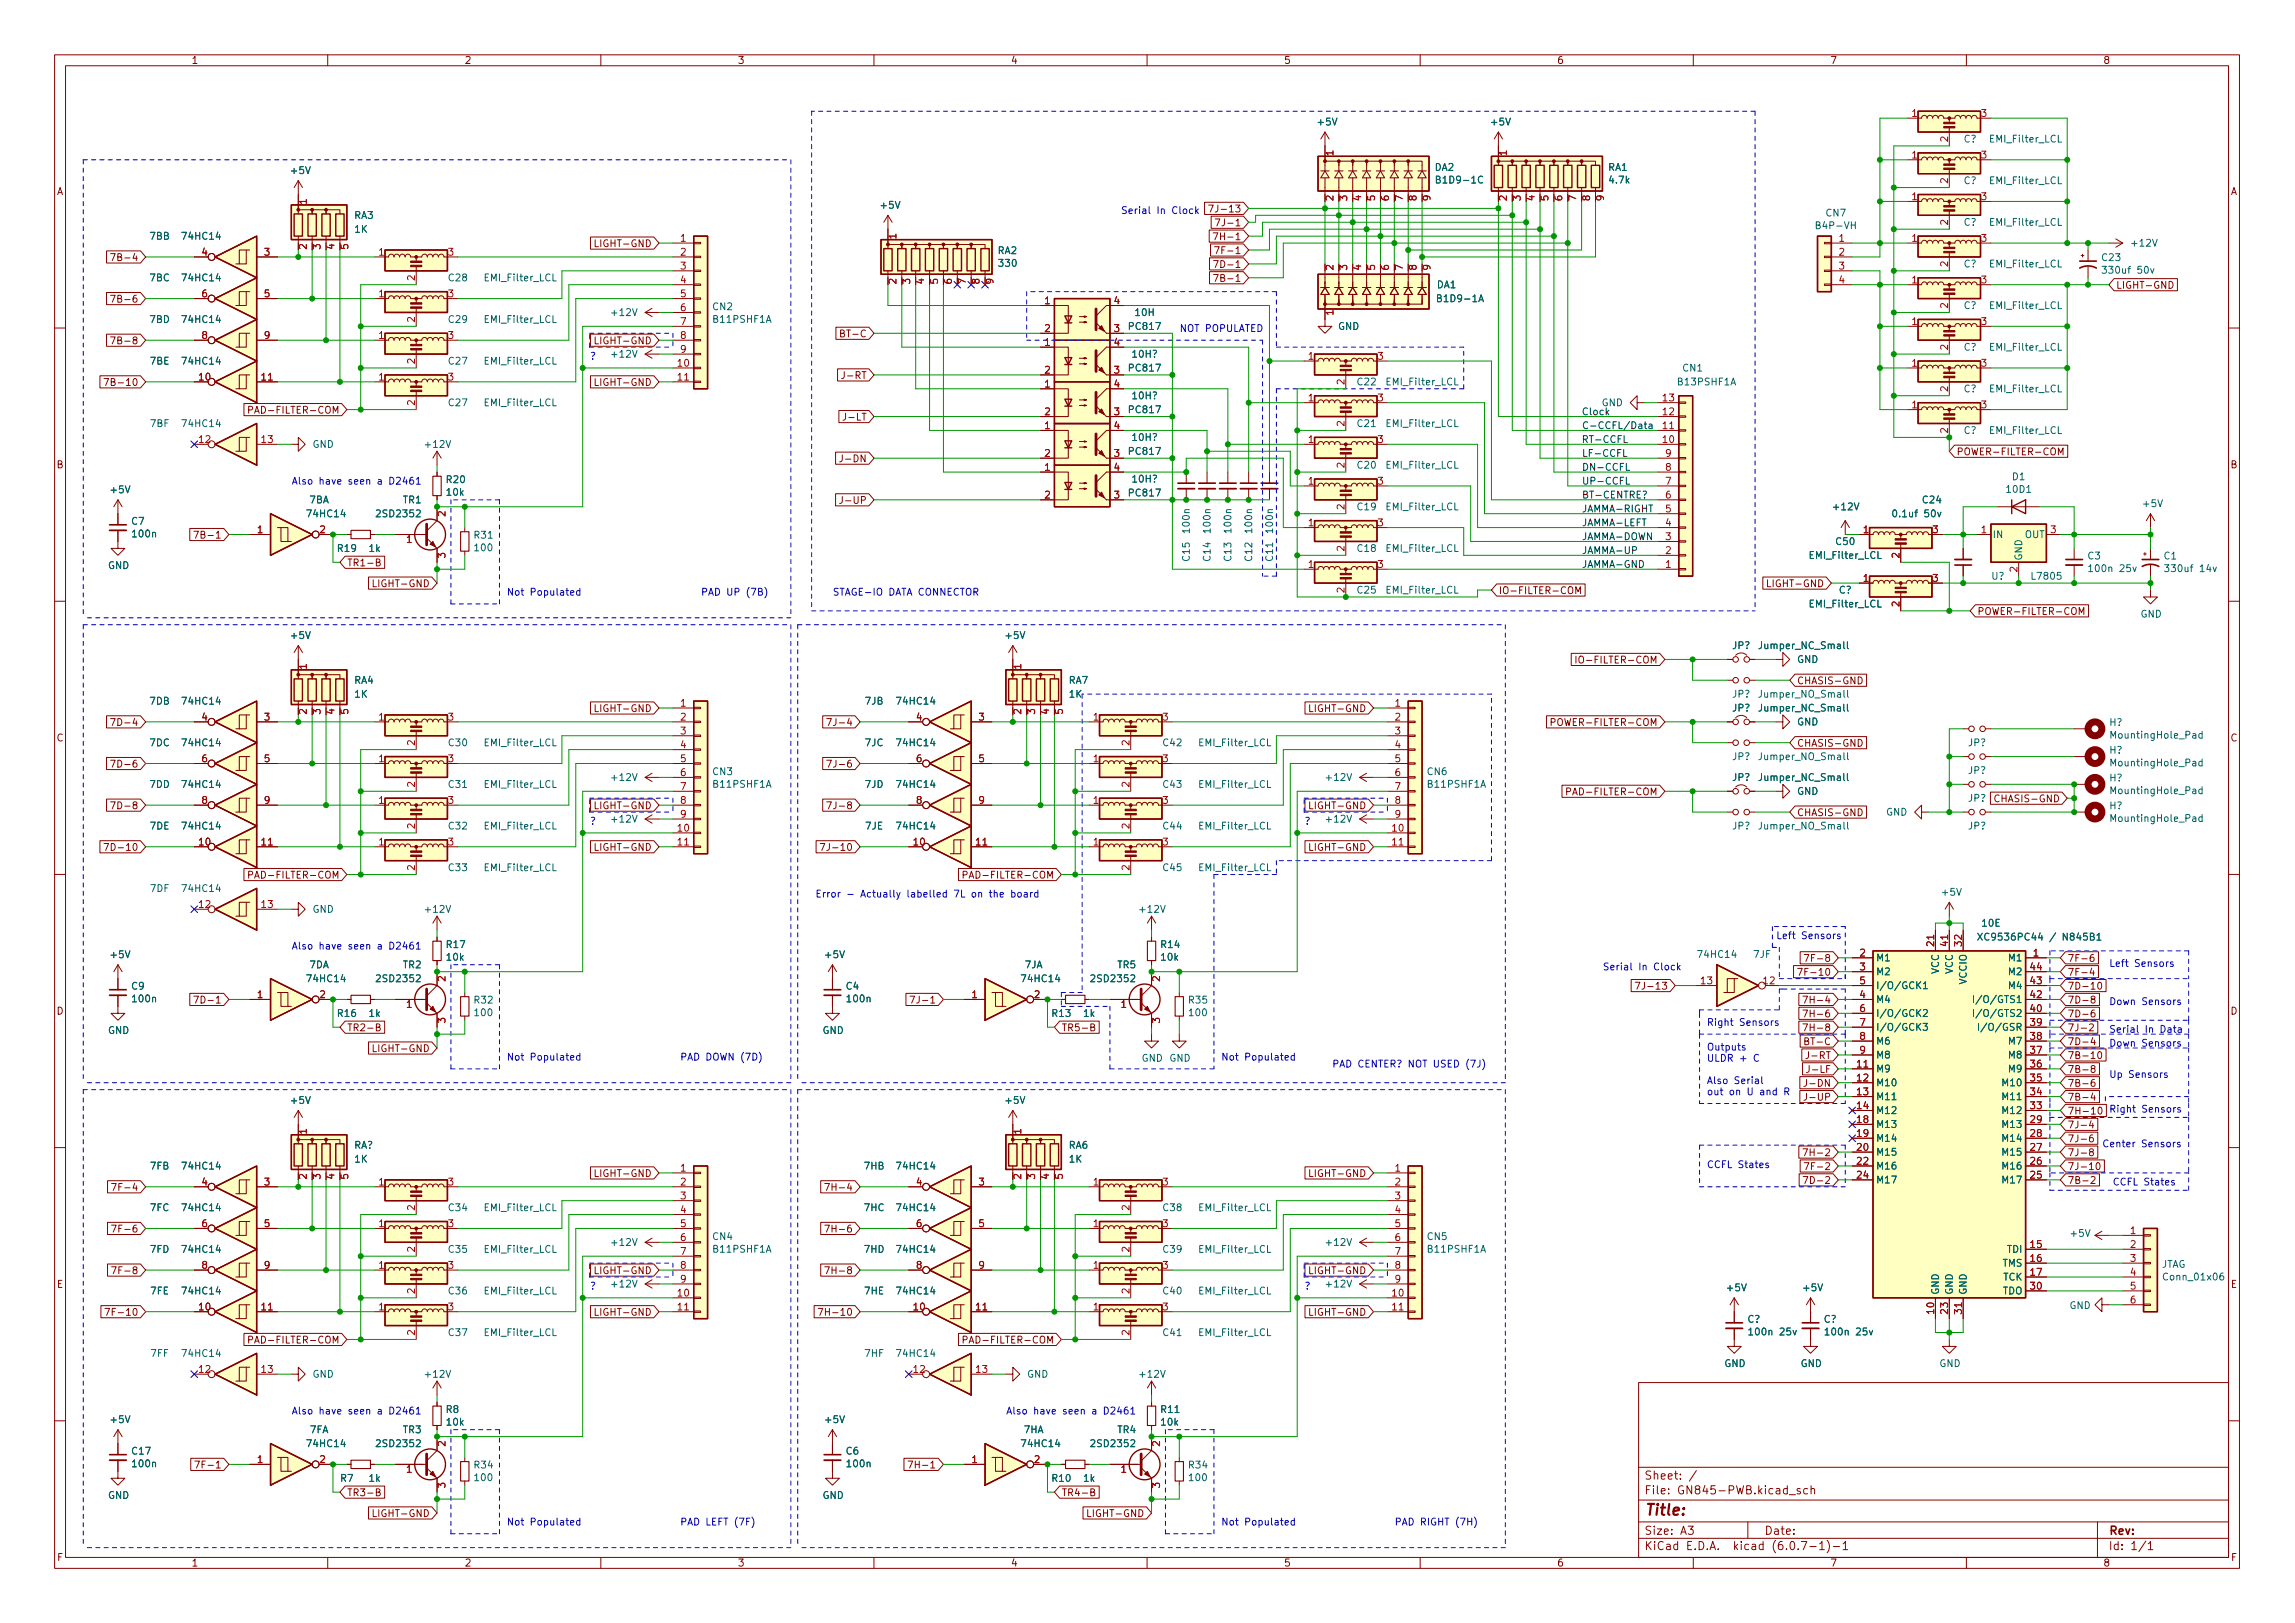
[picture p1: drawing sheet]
<svg xmlns="http://www.w3.org/2000/svg" width="420mm" height="297mm" viewBox="0 0 420 297" stroke-linecap="round" stroke-linejoin="round" font-family="sans-serif">
<defs><g id="words">
<text font-size="2.8" fill="#840000" x="301" y="277.3">Title:</text>
<g font-size="2.1" fill="#840000">
<text x="301" y="273.5">File: GN845-PWB.kicad_sch</text>
<text x="301" y="270.8">Sheet: /</text>
<text x="301" y="280.9">Size: A3</text>
<text x="323" y="280.9">Date:</text>
<text x="386" y="280.9">Rev:</text>
<text x="301" y="283.7">KiCad E.D.A. kicad (6.0.7-1)-1</text>
<text x="386" y="283.7">Id: 1/1</text>
</g>
<g font-size="1.8" fill="#840000">
<text x="35" y="11.7">1</text>
<text x="85" y="11.7">2</text>
<text x="135" y="11.7">3</text>
<text x="185" y="11.7">4</text>
<text x="235" y="11.7">5</text>
<text x="285" y="11.7">6</text>
<text x="335" y="11.7">7</text>
<text x="385" y="11.7">8</text>
<text x="10.3" y="35.7">A</text>
<text x="408.3" y="35.7">A</text>
<text x="222.8" y="38.9">7J-13</text>
<text x="223.8" y="41.4">7J-1</text>
<text x="21.6" y="47.8">7B-4</text>
<text x="109.6" y="45.2">LIGHT-GND</text>
<text x="223.5" y="43.9">7H-1</text>
<text x="223.7" y="46.5">7F-1</text>
<text x="223.5" y="51.6">7B-1</text>
<text x="223.5" y="49">7D-1</text>
<text x="387.3" y="52.8">LIGHT-GND</text>
<text x="21.6" y="55.4">7B-6</text>
<text x="21.6" y="63">7B-8</text>
<text x="109.6" y="63">LIGHT-GND</text>
<text x="154.5" y="61.7">BT-C</text>
<text x="20.6" y="70.6">7B-10</text>
<text x="109.6" y="70.6">LIGHT-GND</text>
<text x="154.8" y="69.3">J-RT</text>
<text x="47" y="75.7">PAD-FILTER-COM</text>
<text x="155" y="77">J-LT</text>
<text x="358.1" y="83.3">POWER-FILTER-COM</text>
<text x="10.3" y="85.7">B</text>
<text x="154.6" y="84.6">J-DN</text>
<text x="408.3" y="85.7">B</text>
<text x="154.7" y="92.2">J-UP</text>
<text x="36.8" y="98.6">7B-1</text>
<text x="63.5" y="103.6">TR1-B</text>
<text x="68.9" y="107.4">LIGHT-GND</text>
<text x="324.2" y="107.4">LIGHT-GND</text>
<text x="274.3" y="108.7">IO-FILTER-COM</text>
<text x="361.9" y="112.5">POWER-FILTER-COM</text>
<text x="290.2" y="121.4">IO-FILTER-COM</text>
<text x="328.9" y="125.2">CHASIS-GND</text>
<text x="109.6" y="130.3">LIGHT-GND</text>
<text x="240.4" y="130.3">LIGHT-GND</text>
<text x="10.3" y="135.7">C</text>
<text x="21.6" y="132.8">7D-4</text>
<text x="152.7" y="132.8">7J-4</text>
<text x="285.4" y="132.8">POWER-FILTER-COM</text>
<text x="328.9" y="136.7">CHASIS-GND</text>
<text x="408.3" y="135.7">C</text>
<text x="21.6" y="140.5">7D-6</text>
<text x="152.7" y="140.5">7J-6</text>
<text x="21.6" y="148.1">7D-8</text>
<text x="109.6" y="148.1">LIGHT-GND</text>
<text x="152.7" y="148.1">7J-8</text>
<text x="240.4" y="148.1">LIGHT-GND</text>
<text x="288.3" y="145.5">PAD-FILTER-COM</text>
<text x="328.9" y="149.4">CHASIS-GND</text>
<text x="366" y="146.8">CHASIS-GND</text>
<text x="20.6" y="155.7">7D-10</text>
<text x="109.6" y="155.7">LIGHT-GND</text>
<text x="151.7" y="155.7">7J-10</text>
<text x="240.4" y="155.7">LIGHT-GND</text>
<text x="47" y="160.8">PAD-FILTER-COM</text>
<text x="177.8" y="160.8">PAD-FILTER-COM</text>
<text x="330.7" y="178.6">7F-10</text>
<text x="331.6" y="176">7F-8</text>
<text x="378.5" y="176">7F-6</text>
<text x="378.5" y="178.6">7F-4</text>
<text x="10.3" y="185.7">D</text>
<text x="36.8" y="183.6">7D-1</text>
<text x="167.9" y="183.6">7J-1</text>
<text x="300.9" y="181.1">7J-13</text>
<text x="331.4" y="183.6">7H-4</text>
<text x="378.5" y="183.6">7D-8</text>
<text x="378.5" y="181.1">7D-10</text>
<text x="408.3" y="185.7">D</text>
<text x="63.5" y="188.7">TR2-B</text>
<text x="194.3" y="188.7">TR5-B</text>
<text x="331.1" y="191.3">BT-C</text>
<text x="331.4" y="186.2">7H-6</text>
<text x="331.4" y="188.7">7H-8</text>
<text x="378.5" y="188.7">7J-2</text>
<text x="378.5" y="191.3">7D-4</text>
<text x="378.5" y="186.2">7D-6</text>
<text x="68.9" y="192.5">LIGHT-GND</text>
<text x="331.4" y="193.8">J-RT</text>
<text x="331.5" y="196.3">J-LF</text>
<text x="378.5" y="196.3">7B-8</text>
<text x="378.5" y="193.8">7B-10</text>
<text x="331.2" y="198.9">J-DN</text>
<text x="331.3" y="201.4">J-UP</text>
<text x="378.5" y="204">7H-10</text>
<text x="378.5" y="201.4">7B-4</text>
<text x="378.5" y="198.9">7B-6</text>
<text x="378.5" y="209">7J-6</text>
<text x="378.5" y="206.5">7J-4</text>
<text x="109.6" y="215.4">LIGHT-GND</text>
<text x="240.4" y="215.4">LIGHT-GND</text>
<text x="331.4" y="211.6">7H-2</text>
<text x="331.6" y="214.1">7F-2</text>
<text x="378.5" y="214.1">7J-10</text>
<text x="378.5" y="211.6">7J-8</text>
<text x="21.8" y="217.9">7F-4</text>
<text x="152.4" y="217.9">7H-4</text>
<text x="331.4" y="216.7">7D-2</text>
<text x="378.5" y="216.7">7B-2</text>
<text x="21.8" y="225.6">7F-6</text>
<text x="152.4" y="225.6">7H-6</text>
<text x="21.8" y="233.2">7F-8</text>
<text x="109.6" y="233.2">LIGHT-GND</text>
<text x="152.4" y="233.2">7H-8</text>
<text x="240.4" y="233.2">LIGHT-GND</text>
<text x="10.4" y="235.7">E</text>
<text x="408.4" y="235.7">E</text>
<text x="20.8" y="240.8">7F-10</text>
<text x="47" y="245.9">PAD-FILTER-COM</text>
<text x="109.6" y="240.8">LIGHT-GND</text>
<text x="151.4" y="240.8">7H-10</text>
<text x="177.8" y="245.9">PAD-FILTER-COM</text>
<text x="240.4" y="240.8">LIGHT-GND</text>
<text x="37" y="268.7">7F-1</text>
<text x="167.6" y="268.7">7H-1</text>
<text x="63.5" y="273.8">TR3-B</text>
<text x="194.3" y="273.8">TR4-B</text>
<text x="68.9" y="277.6">LIGHT-GND</text>
<text x="199.7" y="277.6">LIGHT-GND</text>
<text x="10.4" y="285.7">F</text>
<text x="35" y="286.7">1</text>
<text x="85" y="286.7">2</text>
<text x="135" y="286.7">3</text>
<text x="185" y="286.7">4</text>
<text x="235" y="286.7">5</text>
<text x="285" y="286.7">6</text>
<text x="335" y="286.7">7</text>
<text x="385" y="286.7">8</text>
<text x="408.4" y="285.7">F</text>
</g>
<g font-size="1.8" fill="#006464">
<text x="241.4" y="22.9">+5V</text>
<text x="273.1" y="22.9">+5V</text>
<text x="359.5" y="26.1">C?</text>
<text x="364.4" y="26.1">EMI_Filter_LCL</text>
<text x="53.4" y="31.8">+5V</text>
<text x="262.7" y="31.3">DA2</text>
<text x="263.5" y="33.6">B1D9-1C</text>
<text x="294.4" y="31.3">RA1</text>
<text x="294.7" y="33.6">4.7k</text>
<text x="359.5" y="33.7">C?</text>
<text x="364.4" y="33.7">EMI_Filter_LCL</text>
<text x="64.9" y="40">RA3</text>
<text x="161.3" y="38.2">+5V</text>
<text x="332.8" y="41.9">B4P-VH</text>
<text x="334.3" y="39.6">CN7</text>
<text x="359.5" y="41.3">C?</text>
<text x="364.4" y="41.3">EMI_Filter_LCL</text>
<text x="27.4" y="43.9">7BB</text>
<text x="33.6" y="43.9">74HC14</text>
<text x="65" y="42.6">1K</text>
<text x="182.7" y="46.5">RA2</text>
<text x="384.9" y="47.8">C23</text>
<text x="390.4" y="45.1">+12V</text>
<text x="27.4" y="51.5">7BC</text>
<text x="33.6" y="51.5">74HC14</text>
<text x="82.2" y="51.5">C28</text>
<text x="88.8" y="51.5">EMI_Filter_LCL</text>
<text x="183" y="48.8">330</text>
<text x="263.1" y="52.7">DA1</text>
<text x="359.5" y="48.9">C?</text>
<text x="364.4" y="48.9">EMI_Filter_LCL</text>
<text x="385.6" y="50.1">330uf 50v</text>
<text x="27.4" y="59.1">7BD</text>
<text x="33.6" y="59.1">74HC14</text>
<text x="82.2" y="59.1">C29</text>
<text x="88.8" y="59.1">EMI_Filter_LCL</text>
<text x="112.1" y="57.8">+12V</text>
<text x="130.5" y="56.8">CN2</text>
<text x="130.7" y="59.1">B11PSHF1A</text>
<text x="207.9" y="57.8">10H</text>
<text x="263.6" y="55.3">B1D9-1A</text>
<text x="359.5" y="56.6">C?</text>
<text x="364.4" y="56.6">EMI_Filter_LCL</text>
<text x="112.1" y="65.4">+12V</text>
<text x="206.8" y="60.4">PC817</text>
<text x="207.4" y="65.4">10H?</text>
<text x="244.9" y="60.4">GND</text>
<text x="359.5" y="64.2">C?</text>
<text x="364.4" y="64.2">EMI_Filter_LCL</text>
<text x="27.5" y="66.7">7BE</text>
<text x="33.6" y="66.7">74HC14</text>
<text x="82.2" y="66.7">C27</text>
<text x="88.8" y="66.7">EMI_Filter_LCL</text>
<text x="206.8" y="68">PC817</text>
<text x="248.6" y="70.5">C22</text>
<text x="253.9" y="70.5">EMI_Filter_LCL</text>
<text x="307.3" y="70.5">B13PSHF1A</text>
<text x="308.1" y="68">CN1</text>
<text x="359.5" y="71.8">C?</text>
<text x="364.4" y="71.8">EMI_Filter_LCL</text>
<text x="82.2" y="74.3">C27</text>
<text x="88.8" y="74.3">EMI_Filter_LCL</text>
<text x="206.8" y="75.6">PC817</text>
<text x="207.4" y="73.1">10H?</text>
<text x="293.2" y="74.3">GND</text>
<text x="27.5" y="78.1">7BF</text>
<text x="33.6" y="78.1">74HC14</text>
<text x="57.2" y="82">GND</text>
<text x="78" y="82">+12V</text>
<text x="206.8" y="83.2">PC817</text>
<text x="207.4" y="80.7">10H?</text>
<text x="248.6" y="78.1">C21</text>
<text x="253.9" y="78.1">EMI_Filter_LCL</text>
<text x="359.5" y="79.4">C?</text>
<text x="364.4" y="79.4">EMI_Filter_LCL</text>
<text x="81.8" y="88.4">R20</text>
<text x="207.4" y="88.3">10H?</text>
<text x="248.6" y="85.8">C20</text>
<text x="253.9" y="85.8">EMI_Filter_LCL</text>
<text x="368.4" y="87.9">D1</text>
<text x="20.4" y="90.3">+5V</text>
<text x="56.4" y="94.7">74HC14</text>
<text x="56.7" y="92.1">7BA</text>
<text x="69.2" y="94.7">2SD2352</text>
<text x="73.8" y="92.1">TR1</text>
<text x="81.8" y="90.7">10k</text>
<text x="206.8" y="90.8">PC817</text>
<text x="248.6" y="93.4">C19</text>
<text x="253.9" y="93.4">EMI_Filter_LCL</text>
<text x="335.8" y="93.4">+12V</text>
<text x="347.1" y="94.7">0.1uf 50v</text>
<text x="352.1" y="92.1">C24</text>
<text x="367.5" y="90.2">10D1</text>
<text x="392.5" y="92.8">+5V</text>
<text x="24.1" y="96">C7</text>
<text x="24.4" y="98.3">100n</text>
<text x="61.9" y="101">R19</text>
<text x="67.6" y="101">1k</text>
<text x="86.9" y="98.6">R31</text>
<text x="87" y="100.9">100</text>
<text x="217.8" y="97.4" transform="rotate(-90 217.8 97.4)">100n</text>
<text x="221.6" y="97.4" transform="rotate(-90 221.6 97.4)">100n</text>
<text x="225.4" y="97.4" transform="rotate(-90 225.4 97.4)">100n</text>
<text x="229.2" y="97.4" transform="rotate(-90 229.2 97.4)">100n</text>
<text x="233" y="97.4" transform="rotate(-90 233 97.4)">100n</text>
<text x="248.6" y="101">C18</text>
<text x="253.9" y="101">EMI_Filter_LCL</text>
<text x="336.2" y="99.7">C50</text>
<text x="364.7" y="98.5">IN</text>
<text x="370.7" y="98.5">OUT</text>
<text x="19.8" y="104.1">GND</text>
<text x="217.8" y="102.6" transform="rotate(-90 217.8 102.6)">C15</text>
<text x="221.6" y="102.6" transform="rotate(-90 221.6 102.6)">C14</text>
<text x="225.4" y="102.6" transform="rotate(-90 225.4 102.6)">C13</text>
<text x="229.2" y="102.6" transform="rotate(-90 229.2 102.6)">C12</text>
<text x="233" y="102.6" transform="rotate(-90 233 102.6)">C11</text>
<text x="331.4" y="102.3">EMI_Filter_LCL</text>
<text x="364.6" y="106.1">U?</text>
<text x="370.2" y="102.7" transform="rotate(-90 370.2 102.7)">GND</text>
<text x="372.1" y="106.1">L7805</text>
<text x="382.3" y="102.4">C3</text>
<text x="383" y="104.7">100n 25v</text>
<text x="396.2" y="102.4">C1</text>
<text x="397" y="104.7">330uf 14v</text>
<text x="248.6" y="108.6">C25</text>
<text x="253.9" y="108.6">EMI_Filter_LCL</text>
<text x="331.4" y="111.2">EMI_Filter_LCL</text>
<text x="336.6" y="108.6">C?</text>
<text x="391.9" y="113">GND</text>
<text x="53.4" y="116.9">+5V</text>
<text x="184.2" y="116.9">+5V</text>
<text x="317.1" y="118.8">JP?</text>
<text x="322.4" y="118.8">Jumper_NC_Small</text>
<text x="64.9" y="125.1">RA4</text>
<text x="195.7" y="125.1">RA7</text>
<text x="329" y="121.3">GND</text>
<text x="27.4" y="128.9">7DB</text>
<text x="33.6" y="128.9">74HC14</text>
<text x="65" y="127.7">1K</text>
<text x="158.4" y="128.9">7JB</text>
<text x="164.4" y="128.9">74HC14</text>
<text x="195.8" y="127.7">1K</text>
<text x="317.1" y="127.7">JP?</text>
<text x="317.1" y="130.2">JP?</text>
<text x="322.3" y="127.7">Jumper_NO_Small</text>
<text x="322.4" y="130.2">Jumper_NC_Small</text>
<text x="27.4" y="136.6">7DC</text>
<text x="33.6" y="136.6">74HC14</text>
<text x="82.2" y="136.6">C30</text>
<text x="88.8" y="136.6">EMI_Filter_LCL</text>
<text x="158.4" y="136.6">7JC</text>
<text x="164.4" y="136.6">74HC14</text>
<text x="213" y="136.6">C42</text>
<text x="219.6" y="136.6">EMI_Filter_LCL</text>
<text x="329" y="132.8">GND</text>
<text x="360.3" y="136.6">JP?</text>
<text x="386.2" y="132.9">H?</text>
<text x="386.2" y="137.9">H?</text>
<text x="386.8" y="135.2">MountingHole_Pad</text>
<text x="112.1" y="142.9">+12V</text>
<text x="130.5" y="141.8">CN3</text>
<text x="242.9" y="142.9">+12V</text>
<text x="261.3" y="141.8">CN6</text>
<text x="317.1" y="142.9">JP?</text>
<text x="317.1" y="139.1">JP?</text>
<text x="322.3" y="139.1">Jumper_NO_Small</text>
<text x="322.4" y="142.9">Jumper_NC_Small</text>
<text x="360.3" y="141.6">JP?</text>
<text x="386.2" y="143">H?</text>
<text x="386.8" y="140.2">MountingHole_Pad</text>
<text x="27.4" y="144.2">7DD</text>
<text x="33.6" y="144.2">74HC14</text>
<text x="82.2" y="144.2">C31</text>
<text x="88.8" y="144.2">EMI_Filter_LCL</text>
<text x="130.7" y="144.2">B11PSHF1A</text>
<text x="158.4" y="144.2">7JD</text>
<text x="164.4" y="144.2">74HC14</text>
<text x="213" y="144.2">C43</text>
<text x="219.6" y="144.2">EMI_Filter_LCL</text>
<text x="261.5" y="144.2">B11PSHF1A</text>
<text x="329" y="145.5">GND</text>
<text x="345.3" y="149.3">GND</text>
<text x="360.3" y="146.7">JP?</text>
<text x="386.2" y="148.1">H?</text>
<text x="386.8" y="145.3">MountingHole_Pad</text>
<text x="27.5" y="151.8">7DE</text>
<text x="33.6" y="151.8">74HC14</text>
<text x="82.2" y="151.8">C32</text>
<text x="88.8" y="151.8">EMI_Filter_LCL</text>
<text x="112.1" y="150.5">+12V</text>
<text x="158.4" y="151.8">7JE</text>
<text x="164.4" y="151.8">74HC14</text>
<text x="213" y="151.8">C44</text>
<text x="219.6" y="151.8">EMI_Filter_LCL</text>
<text x="242.9" y="150.5">+12V</text>
<text x="317.1" y="151.8">JP?</text>
<text x="322.3" y="151.8">Jumper_NO_Small</text>
<text x="360.3" y="151.8">JP?</text>
<text x="386.8" y="150.4">MountingHole_Pad</text>
<text x="82.2" y="159.4">C33</text>
<text x="88.8" y="159.4">EMI_Filter_LCL</text>
<text x="213" y="159.4">C45</text>
<text x="219.6" y="159.4">EMI_Filter_LCL</text>
<text x="27.5" y="163.2">7DF</text>
<text x="33.6" y="163.2">74HC14</text>
<text x="57.2" y="167">GND</text>
<text x="78" y="167">+12V</text>
<text x="208.8" y="167">+12V</text>
<text x="355.7" y="163.9">+5V</text>
<text x="81.8" y="173.5">R17</text>
<text x="212.6" y="173.5">R14</text>
<text x="362.9" y="169.6">10E</text>
<text x="364" y="172.1">XC9536PC44 / N845B1</text>
<text x="20.4" y="175.3">+5V</text>
<text x="56.4" y="179.7">74HC14</text>
<text x="56.7" y="177.2">7DA</text>
<text x="69.2" y="179.7">2SD2352</text>
<text x="73.8" y="177.2">TR2</text>
<text x="81.8" y="175.8">10k</text>
<text x="151.2" y="175.3">+5V</text>
<text x="187.3" y="179.7">74HC14</text>
<text x="187.6" y="177.2">7JA</text>
<text x="200" y="179.7">2SD2352</text>
<text x="204.6" y="177.2">TR5</text>
<text x="212.6" y="175.8">10k</text>
<text x="311.1" y="175.3">74HC14</text>
<text x="321.1" y="175.3">7JF</text>
<text x="343.4" y="175.9">M1</text>
<text x="343.4" y="178.5">M2</text>
<text x="355" y="178.3" transform="rotate(-90 355 178.3)">VCC</text>
<text x="357.5" y="178.3" transform="rotate(-90 357.5 178.3)">VCC</text>
<text x="367.9" y="175.9">M1</text>
<text x="367.9" y="178.5">M2</text>
<text x="24.1" y="181.1">C9</text>
<text x="24.4" y="183.4">100n</text>
<text x="86.9" y="183.7">R32</text>
<text x="87" y="186">100</text>
<text x="154.9" y="181.1">C4</text>
<text x="155.2" y="183.4">100n</text>
<text x="217.7" y="183.7">R35</text>
<text x="217.8" y="186">100</text>
<text x="343.4" y="183.6">M4</text>
<text x="343.4" y="181">I/O/GCK1</text>
<text x="360" y="180.1" transform="rotate(-90 360 180.1)">VCCIO</text>
<text x="362.9" y="183.6">I/O/GTS1</text>
<text x="367.9" y="181">M4</text>
<text x="19.8" y="189.2">GND</text>
<text x="61.9" y="186.1">R16</text>
<text x="67.6" y="186.1">1k</text>
<text x="150.6" y="189.2">GND</text>
<text x="192.7" y="186.1">R13</text>
<text x="198.4" y="186.1">1k</text>
<text x="343.4" y="186.1">I/O/GCK2</text>
<text x="343.4" y="188.6">I/O/GCK3</text>
<text x="343.4" y="191.2">M6</text>
<text x="362.9" y="186.1">I/O/GTS2</text>
<text x="363.6" y="188.6">I/O/GSR</text>
<text x="367.9" y="191.2">M7</text>
<text x="209" y="194.3">GND GND</text>
<text x="343.4" y="196.3">M9</text>
<text x="343.4" y="193.7">M8</text>
<text x="367.9" y="196.3">M9</text>
<text x="367.9" y="193.7">M8</text>
<text x="53.4" y="202">+5V</text>
<text x="184.2" y="202">+5V</text>
<text x="343.4" y="198.8">M10</text>
<text x="343.4" y="201.3">M11</text>
<text x="343.4" y="203.9">M12</text>
<text x="366.9" y="203.9">M12</text>
<text x="366.9" y="201.3">M11</text>
<text x="366.9" y="198.8">M10</text>
<text x="343.4" y="206.4">M13</text>
<text x="343.4" y="209">M14</text>
<text x="366.9" y="209">M14</text>
<text x="366.9" y="206.4">M13</text>
<text x="27.5" y="214">7FB</text>
<text x="33.6" y="214">74HC14</text>
<text x="64.8" y="210.2">RA?</text>
<text x="65" y="212.8">1K</text>
<text x="158.3" y="214">7HB</text>
<text x="164.4" y="214">74HC14</text>
<text x="195.7" y="210.2">RA6</text>
<text x="195.8" y="212.8">1K</text>
<text x="343.4" y="211.5">M15</text>
<text x="343.4" y="214">M16</text>
<text x="366.9" y="214">M16</text>
<text x="366.9" y="211.5">M15</text>
<text x="27.5" y="221.7">7FC</text>
<text x="33.6" y="221.7">74HC14</text>
<text x="82.2" y="221.7">C34</text>
<text x="88.8" y="221.7">EMI_Filter_LCL</text>
<text x="158.3" y="221.7">7HC</text>
<text x="164.4" y="221.7">74HC14</text>
<text x="213" y="221.7">C38</text>
<text x="219.6" y="221.7">EMI_Filter_LCL</text>
<text x="343.4" y="216.6">M17</text>
<text x="366.9" y="216.6">M17</text>
<text x="130.5" y="226.9">CN4</text>
<text x="261.3" y="226.9">CN5</text>
<text x="379.2" y="226.4">+5V</text>
<text x="27.5" y="229.3">7FD</text>
<text x="33.6" y="229.3">74HC14</text>
<text x="82.2" y="229.3">C35</text>
<text x="88.8" y="229.3">EMI_Filter_LCL</text>
<text x="112.1" y="228">+12V</text>
<text x="130.7" y="229.2">B11PSHF1A</text>
<text x="158.3" y="229.3">7HD</text>
<text x="164.4" y="229.3">74HC14</text>
<text x="213" y="229.3">C39</text>
<text x="219.6" y="229.3">EMI_Filter_LCL</text>
<text x="242.9" y="228">+12V</text>
<text x="261.5" y="229.2">B11PSHF1A</text>
<text x="366.6" y="231.8">TMS</text>
<text x="367.5" y="229.3">TDI</text>
<text x="395.6" y="232">JTAG</text>
<text x="27.6" y="236.9">7FE</text>
<text x="33.6" y="236.9">74HC14</text>
<text x="82.2" y="236.9">C36</text>
<text x="88.8" y="236.9">EMI_Filter_LCL</text>
<text x="112.1" y="235.6">+12V</text>
<text x="158.3" y="236.9">7HE</text>
<text x="164.4" y="236.9">74HC14</text>
<text x="213" y="236.9">C40</text>
<text x="219.6" y="236.9">EMI_Filter_LCL</text>
<text x="242.9" y="235.6">+12V</text>
<text x="316.3" y="236.3">+5V</text>
<text x="330.3" y="236.3">+5V</text>
<text x="355" y="237" transform="rotate(-90 355 237)">GND</text>
<text x="357.5" y="237" transform="rotate(-90 357.5 237)">GND</text>
<text x="360" y="237" transform="rotate(-90 360 237)">GND</text>
<text x="366.6" y="236.9">TDO</text>
<text x="366.7" y="234.4">TCK</text>
<text x="378.8" y="239.6">GND</text>
<text x="396.4" y="234.3">Conn_01x06</text>
<text x="82.2" y="244.5">C37</text>
<text x="88.8" y="244.5">EMI_Filter_LCL</text>
<text x="213" y="244.5">C41</text>
<text x="219.6" y="244.5">EMI_Filter_LCL</text>
<text x="319.9" y="242.1">C?</text>
<text x="320.7" y="244.4">100n 25v</text>
<text x="333.9" y="242.1">C?</text>
<text x="334.7" y="244.4">100n 25v</text>
<text x="27.6" y="248.3">7FF</text>
<text x="33.6" y="248.3">74HC14</text>
<text x="158.3" y="248.3">7HF</text>
<text x="164.4" y="248.3">74HC14</text>
<text x="315.7" y="250.2">GND</text>
<text x="329.6" y="250.2">GND</text>
<text x="355" y="250.2">GND</text>
<text x="57.2" y="252.1">GND</text>
<text x="78" y="252.1">+12V</text>
<text x="188" y="252.1">GND</text>
<text x="208.8" y="252.1">+12V</text>
<text x="20.4" y="260.4">+5V</text>
<text x="56.7" y="262.3">7FA</text>
<text x="73.8" y="262.3">TR3</text>
<text x="81.7" y="258.6">R8</text>
<text x="81.8" y="260.9">10k</text>
<text x="151.2" y="260.4">+5V</text>
<text x="187.5" y="262.3">7HA</text>
<text x="204.6" y="262.3">TR4</text>
<text x="212.6" y="258.6">R11</text>
<text x="212.6" y="260.9">10k</text>
<text x="24.2" y="266.2">C17</text>
<text x="24.4" y="268.5">100n</text>
<text x="56.4" y="264.8">74HC14</text>
<text x="69.2" y="264.8">2SD2352</text>
<text x="86.9" y="268.7">R34</text>
<text x="154.9" y="266.2">C6</text>
<text x="155.2" y="268.5">100n</text>
<text x="187.3" y="264.8">74HC14</text>
<text x="200" y="264.8">2SD2352</text>
<text x="217.7" y="268.7">R34</text>
<text x="19.8" y="274.3">GND</text>
<text x="62.4" y="271.2">R7</text>
<text x="67.6" y="271.2">1k</text>
<text x="87" y="271.1">100</text>
<text x="150.6" y="274.3">GND</text>
<text x="192.7" y="271.2">R10</text>
<text x="198.4" y="271.2">1k</text>
<text x="217.8" y="271.1">100</text>
</g>
<g font-size="1.8" fill="#a90000">
<text x="350" y="21.4">1</text>
<text x="362.7" y="21.4">3</text>
<text x="244.1" y="28.5" transform="rotate(-90 244.1 28.5)">1</text>
<text x="275.8" y="28.5" transform="rotate(-90 275.8 28.5)">1</text>
<text x="350" y="29">1</text>
<text x="356.6" y="25.9" transform="rotate(-90 356.6 25.9)">2</text>
<text x="362.7" y="29">3</text>
<text x="356.6" y="33.5" transform="rotate(-90 356.6 33.5)">2</text>
<text x="56.1" y="37.4" transform="rotate(-90 56.1 37.4)">1</text>
<text x="244.1" y="36.7" transform="rotate(-90 244.1 36.7)">2</text>
<text x="246.6" y="36.7" transform="rotate(-90 246.6 36.7)">3</text>
<text x="249.2" y="36.7" transform="rotate(-90 249.2 36.7)">4</text>
<text x="251.7" y="36.7" transform="rotate(-90 251.7 36.7)">5</text>
<text x="254.3" y="36.7" transform="rotate(-90 254.3 36.7)">6</text>
<text x="256.8" y="36.7" transform="rotate(-90 256.8 36.7)">7</text>
<text x="259.3" y="36.7" transform="rotate(-90 259.3 36.7)">8</text>
<text x="261.9" y="36.7" transform="rotate(-90 261.9 36.7)">9</text>
<text x="275.8" y="36.7" transform="rotate(-90 275.8 36.7)">2</text>
<text x="278.4" y="36.7" transform="rotate(-90 278.4 36.7)">3</text>
<text x="280.9" y="36.7" transform="rotate(-90 280.9 36.7)">4</text>
<text x="283.5" y="36.7" transform="rotate(-90 283.5 36.7)">5</text>
<text x="286" y="36.7" transform="rotate(-90 286 36.7)">6</text>
<text x="288.5" y="36.7" transform="rotate(-90 288.5 36.7)">7</text>
<text x="291.1" y="36.7" transform="rotate(-90 291.1 36.7)">8</text>
<text x="293.6" y="36.7" transform="rotate(-90 293.6 36.7)">9</text>
<text x="350" y="36.6">1</text>
<text x="356.6" y="41.2" transform="rotate(-90 356.6 41.2)">2</text>
<text x="362.7" y="36.6">3</text>
<text x="37" y="46.8">4</text>
<text x="48.4" y="46.8">3</text>
<text x="56.1" y="45.6" transform="rotate(-90 56.1 45.6)">2</text>
<text x="58.7" y="45.6" transform="rotate(-90 58.7 45.6)">3</text>
<text x="61.2" y="45.6" transform="rotate(-90 61.2 45.6)">4</text>
<text x="63.8" y="45.6" transform="rotate(-90 63.8 45.6)">5</text>
<text x="69.4" y="46.8">1</text>
<text x="82.1" y="46.8">3</text>
<text x="124.6" y="44.2">1</text>
<text x="124.6" y="46.8">2</text>
<text x="164.1" y="43.7" transform="rotate(-90 164.1 43.7)">1</text>
<text x="336.7" y="44.2">1</text>
<text x="336.7" y="46.8">2</text>
<text x="350" y="44.2">1</text>
<text x="362.7" y="44.2">3</text>
<text x="75.9" y="51.3" transform="rotate(-90 75.9 51.3)">2</text>
<text x="124.6" y="49.3">3</text>
<text x="124.6" y="51.9">4</text>
<text x="164.1" y="52" transform="rotate(-90 164.1 52)">2</text>
<text x="166.6" y="52" transform="rotate(-90 166.6 52)">3</text>
<text x="169.2" y="52" transform="rotate(-90 169.2 52)">4</text>
<text x="171.7" y="52" transform="rotate(-90 171.7 52)">5</text>
<text x="174.2" y="52" transform="rotate(-90 174.2 52)">6</text>
<text x="176.8" y="52" transform="rotate(-90 176.8 52)">7</text>
<text x="179.3" y="52" transform="rotate(-90 179.3 52)">8</text>
<text x="181.9" y="52" transform="rotate(-90 181.9 52)">9</text>
<text x="244.1" y="49.4" transform="rotate(-90 244.1 49.4)">2</text>
<text x="246.6" y="49.4" transform="rotate(-90 246.6 49.4)">3</text>
<text x="249.2" y="49.4" transform="rotate(-90 249.2 49.4)">4</text>
<text x="251.7" y="49.4" transform="rotate(-90 251.7 49.4)">5</text>
<text x="254.3" y="49.4" transform="rotate(-90 254.3 49.4)">6</text>
<text x="256.8" y="49.4" transform="rotate(-90 256.8 49.4)">7</text>
<text x="259.3" y="49.4" transform="rotate(-90 259.3 49.4)">8</text>
<text x="261.9" y="49.4" transform="rotate(-90 261.9 49.4)">9</text>
<text x="336.7" y="49.3">3</text>
<text x="336.7" y="51.9">4</text>
<text x="350" y="51.9">1</text>
<text x="356.6" y="48.8" transform="rotate(-90 356.6 48.8)">2</text>
<text x="362.7" y="51.9">3</text>
<text x="37" y="54.4">6</text>
<text x="48.4" y="54.4">5</text>
<text x="69.4" y="54.4">1</text>
<text x="75.9" y="58.9" transform="rotate(-90 75.9 58.9)">2</text>
<text x="82.1" y="54.4">3</text>
<text x="124.6" y="54.4">5</text>
<text x="124.6" y="56.9">6</text>
<text x="124.6" y="59.5">7</text>
<text x="191.3" y="55.7">1</text>
<text x="204" y="55.7">4</text>
<text x="244.1" y="57.7" transform="rotate(-90 244.1 57.7)">1</text>
<text x="350" y="59.5">1</text>
<text x="356.6" y="56.4" transform="rotate(-90 356.6 56.4)">2</text>
<text x="362.7" y="59.5">3</text>
<text x="37" y="62">8</text>
<text x="48.4" y="62">9</text>
<text x="69.4" y="62">1</text>
<text x="82.1" y="62">3</text>
<text x="124.6" y="62">8</text>
<text x="124.6" y="64.6">9</text>
<text x="191.3" y="63.3">1</text>
<text x="191.3" y="60.7">2</text>
<text x="204" y="63.3">4</text>
<text x="204" y="60.7">3</text>
<text x="239.5" y="65.8">1</text>
<text x="252.2" y="65.8">3</text>
<text x="356.6" y="64" transform="rotate(-90 356.6 64)">2</text>
<text x="36.5" y="69.6">10</text>
<text x="47.9" y="69.6">11</text>
<text x="69.4" y="69.6">1</text>
<text x="75.9" y="66.6" transform="rotate(-90 75.9 66.6)">2</text>
<text x="82.1" y="69.6">3</text>
<text x="124.1" y="67.1">10</text>
<text x="124.1" y="69.6">11</text>
<text x="191.3" y="68.4">2</text>
<text x="191.3" y="70.9">1</text>
<text x="204" y="68.4">3</text>
<text x="204" y="70.9">4</text>
<text x="246.1" y="70.4" transform="rotate(-90 246.1 70.4)">2</text>
<text x="350" y="67.1">1</text>
<text x="356.6" y="71.6" transform="rotate(-90 356.6 71.6)">2</text>
<text x="362.7" y="67.1">3</text>
<text x="75.9" y="74.2" transform="rotate(-90 75.9 74.2)">2</text>
<text x="191.3" y="76">2</text>
<text x="204" y="76">3</text>
<text x="239.5" y="73.4">1</text>
<text x="246.1" y="78" transform="rotate(-90 246.1 78)">2</text>
<text x="252.2" y="73.4">3</text>
<text x="304.5" y="76">12</text>
<text x="304.5" y="73.4">13</text>
<text x="350" y="74.7">1</text>
<text x="362.7" y="74.7">3</text>
<text x="36.5" y="81.1">12</text>
<text x="47.9" y="81.1">13</text>
<text x="191.3" y="78.5">1</text>
<text x="191.3" y="83.6">2</text>
<text x="204" y="83.6">3</text>
<text x="204" y="78.5">4</text>
<text x="239.5" y="81.1">1</text>
<text x="252.2" y="81.1">3</text>
<text x="304.5" y="81.1">10</text>
<text x="304.5" y="78.5">11</text>
<text x="304.9" y="83.6">9</text>
<text x="356.6" y="79.3" transform="rotate(-90 356.6 79.3)">2</text>
<text x="191.3" y="86.1">1</text>
<text x="204" y="86.1">4</text>
<text x="239.5" y="88.7">1</text>
<text x="246.1" y="85.6" transform="rotate(-90 246.1 85.6)">2</text>
<text x="252.2" y="88.7">3</text>
<text x="304.9" y="88.7">7</text>
<text x="304.9" y="86.1">8</text>
<text x="81.5" y="94.5" transform="rotate(-90 81.5 94.5)">2</text>
<text x="191.3" y="91.2">2</text>
<text x="204" y="91.2">3</text>
<text x="246.1" y="93.2" transform="rotate(-90 246.1 93.2)">2</text>
<text x="304.9" y="93.8">5</text>
<text x="304.9" y="91.2">6</text>
<text x="47.1" y="97.6">1</text>
<text x="58.6" y="97.6">2</text>
<text x="74.4" y="99.4">1</text>
<text x="239.5" y="96.3">1</text>
<text x="246.1" y="100.9" transform="rotate(-90 246.1 100.9)">2</text>
<text x="252.2" y="96.3">3</text>
<text x="304.9" y="101.4">2</text>
<text x="304.9" y="98.8">3</text>
<text x="304.9" y="96.3">4</text>
<text x="341.1" y="97.6">1</text>
<text x="353.8" y="97.6">3</text>
<text x="362.7" y="97.6">1</text>
<text x="375.4" y="97.6">3</text>
<text x="81.5" y="102.1" transform="rotate(-90 81.5 102.1)">3</text>
<text x="239.5" y="103.9">1</text>
<text x="252.2" y="103.9">3</text>
<text x="304.9" y="103.9">1</text>
<text x="341.1" y="106.5">1</text>
<text x="347.7" y="102.1" transform="rotate(-90 347.7 102.1)">2</text>
<text x="353.8" y="106.5">3</text>
<text x="369.3" y="104.7" transform="rotate(-90 369.3 104.7)">2</text>
<text x="246.1" y="108.5" transform="rotate(-90 246.1 108.5)">2</text>
<text x="347.7" y="111" transform="rotate(-90 347.7 111)">2</text>
<text x="56.1" y="122.4" transform="rotate(-90 56.1 122.4)">1</text>
<text x="186.9" y="122.4" transform="rotate(-90 186.9 122.4)">1</text>
<text x="37" y="131.9">4</text>
<text x="48.4" y="131.9">3</text>
<text x="56.1" y="130.7" transform="rotate(-90 56.1 130.7)">2</text>
<text x="58.7" y="130.7" transform="rotate(-90 58.7 130.7)">3</text>
<text x="61.2" y="130.7" transform="rotate(-90 61.2 130.7)">4</text>
<text x="63.8" y="130.7" transform="rotate(-90 63.8 130.7)">5</text>
<text x="69.4" y="131.9">1</text>
<text x="82.1" y="131.9">3</text>
<text x="124.6" y="129.3">1</text>
<text x="124.6" y="131.9">2</text>
<text x="167.8" y="131.9">4</text>
<text x="179.2" y="131.9">3</text>
<text x="186.9" y="130.7" transform="rotate(-90 186.9 130.7)">2</text>
<text x="189.5" y="130.7" transform="rotate(-90 189.5 130.7)">3</text>
<text x="192" y="130.7" transform="rotate(-90 192 130.7)">4</text>
<text x="194.6" y="130.7" transform="rotate(-90 194.6 130.7)">5</text>
<text x="200.2" y="131.9">1</text>
<text x="212.9" y="131.9">3</text>
<text x="255.4" y="129.3">1</text>
<text x="255.4" y="131.9">2</text>
<text x="75.9" y="136.4" transform="rotate(-90 75.9 136.4)">2</text>
<text x="124.6" y="134.4">3</text>
<text x="124.6" y="136.9">4</text>
<text x="206.8" y="136.4" transform="rotate(-90 206.8 136.4)">2</text>
<text x="255.4" y="134.4">3</text>
<text x="255.4" y="136.9">4</text>
<text x="37" y="139.5">6</text>
<text x="48.4" y="139.5">5</text>
<text x="69.4" y="139.5">1</text>
<text x="82.1" y="139.5">3</text>
<text x="124.6" y="139.5">5</text>
<text x="124.6" y="142">6</text>
<text x="167.8" y="139.5">6</text>
<text x="179.2" y="139.5">5</text>
<text x="200.2" y="139.5">1</text>
<text x="212.9" y="139.5">3</text>
<text x="255.4" y="139.5">5</text>
<text x="255.4" y="142">6</text>
<text x="37" y="147.1">8</text>
<text x="48.4" y="147.1">9</text>
<text x="69.4" y="147.1">1</text>
<text x="75.9" y="144" transform="rotate(-90 75.9 144)">2</text>
<text x="82.1" y="147.1">3</text>
<text x="124.6" y="144.6">7</text>
<text x="124.6" y="147.1">8</text>
<text x="124.6" y="149.6">9</text>
<text x="167.8" y="147.1">8</text>
<text x="179.2" y="147.1">9</text>
<text x="200.2" y="147.1">1</text>
<text x="206.8" y="144" transform="rotate(-90 206.8 144)">2</text>
<text x="212.9" y="147.1">3</text>
<text x="255.4" y="144.6">7</text>
<text x="255.4" y="147.1">8</text>
<text x="255.4" y="149.6">9</text>
<text x="36.5" y="154.7">10</text>
<text x="47.9" y="154.7">11</text>
<text x="69.4" y="154.7">1</text>
<text x="75.9" y="151.7" transform="rotate(-90 75.9 151.7)">2</text>
<text x="82.1" y="154.7">3</text>
<text x="124.1" y="152.2">10</text>
<text x="124.1" y="154.7">11</text>
<text x="167.3" y="154.7">10</text>
<text x="178.7" y="154.7">11</text>
<text x="200.2" y="154.7">1</text>
<text x="206.8" y="151.7" transform="rotate(-90 206.8 151.7)">2</text>
<text x="212.9" y="154.7">3</text>
<text x="254.9" y="152.2">10</text>
<text x="254.9" y="154.7">11</text>
<text x="75.9" y="159.3" transform="rotate(-90 75.9 159.3)">2</text>
<text x="206.8" y="159.3" transform="rotate(-90 206.8 159.3)">2</text>
<text x="36.5" y="166.2">12</text>
<text x="47.9" y="166.2">13</text>
<text x="354.1" y="173.1" transform="rotate(-90 354.1 173.1)">21</text>
<text x="356.6" y="173.1" transform="rotate(-90 356.6 173.1)">41</text>
<text x="359.2" y="173.1" transform="rotate(-90 359.2 173.1)">32</text>
<text x="81.5" y="179.6" transform="rotate(-90 81.5 179.6)">2</text>
<text x="212.3" y="179.6" transform="rotate(-90 212.3 179.6)">2</text>
<text x="340.5" y="175">2</text>
<text x="340.5" y="177.6">3</text>
<text x="371.8" y="177.6">44</text>
<text x="372.3" y="175">1</text>
<text x="47.1" y="182.7">1</text>
<text x="58.6" y="182.7">2</text>
<text x="74.4" y="184.4">1</text>
<text x="177.9" y="182.7">1</text>
<text x="189.4" y="182.7">2</text>
<text x="205.2" y="184.4">1</text>
<text x="311.4" y="180.1">13</text>
<text x="322.9" y="180.1">12</text>
<text x="340.5" y="182.7">4</text>
<text x="340.5" y="180.1">5</text>
<text x="340.5" y="185.2">6</text>
<text x="371.8" y="185.2">40</text>
<text x="371.8" y="182.7">42</text>
<text x="371.8" y="180.1">43</text>
<text x="81.5" y="187.2" transform="rotate(-90 81.5 187.2)">3</text>
<text x="212.3" y="187.2" transform="rotate(-90 212.3 187.2)">3</text>
<text x="340.5" y="187.7">7</text>
<text x="340.5" y="190.3">8</text>
<text x="371.8" y="190.3">38</text>
<text x="371.8" y="187.7">39</text>
<text x="340" y="195.4">11</text>
<text x="340" y="197.9">12</text>
<text x="340.5" y="192.8">9</text>
<text x="371.8" y="197.9">35</text>
<text x="371.8" y="195.4">36</text>
<text x="371.8" y="192.8">37</text>
<text x="340" y="200.4">13</text>
<text x="340" y="203">14</text>
<text x="371.8" y="203">33</text>
<text x="371.8" y="200.4">34</text>
<text x="56.1" y="207.5" transform="rotate(-90 56.1 207.5)">1</text>
<text x="186.9" y="207.5" transform="rotate(-90 186.9 207.5)">1</text>
<text x="340" y="205.5">18</text>
<text x="340" y="208.1">19</text>
<text x="371.8" y="208.1">28</text>
<text x="371.8" y="205.5">29</text>
<text x="56.1" y="215.8" transform="rotate(-90 56.1 215.8)">2</text>
<text x="58.7" y="215.8" transform="rotate(-90 58.7 215.8)">3</text>
<text x="61.2" y="215.8" transform="rotate(-90 61.2 215.8)">4</text>
<text x="63.8" y="215.8" transform="rotate(-90 63.8 215.8)">5</text>
<text x="124.6" y="214.4">1</text>
<text x="186.9" y="215.8" transform="rotate(-90 186.9 215.8)">2</text>
<text x="189.5" y="215.8" transform="rotate(-90 189.5 215.8)">3</text>
<text x="192" y="215.8" transform="rotate(-90 192 215.8)">4</text>
<text x="194.6" y="215.8" transform="rotate(-90 194.6 215.8)">5</text>
<text x="255.4" y="214.4">1</text>
<text x="340" y="210.6">20</text>
<text x="340" y="213.1">22</text>
<text x="340" y="215.7">24</text>
<text x="371.8" y="215.7">25</text>
<text x="371.8" y="213.1">26</text>
<text x="371.8" y="210.6">27</text>
<text x="37" y="217">4</text>
<text x="48.4" y="217">3</text>
<text x="69.4" y="217">1</text>
<text x="75.9" y="221.5" transform="rotate(-90 75.9 221.5)">2</text>
<text x="82.1" y="217">3</text>
<text x="124.6" y="217">2</text>
<text x="124.6" y="219.5">3</text>
<text x="167.8" y="217">4</text>
<text x="179.2" y="217">3</text>
<text x="200.2" y="217">1</text>
<text x="206.8" y="221.5" transform="rotate(-90 206.8 221.5)">2</text>
<text x="212.9" y="217">3</text>
<text x="255.4" y="217">2</text>
<text x="255.4" y="219.5">3</text>
<text x="37" y="224.6">6</text>
<text x="48.4" y="224.6">5</text>
<text x="69.4" y="224.6">1</text>
<text x="82.1" y="224.6">3</text>
<text x="124.6" y="222">4</text>
<text x="124.6" y="224.6">5</text>
<text x="124.6" y="227.1">6</text>
<text x="167.8" y="224.6">6</text>
<text x="179.2" y="224.6">5</text>
<text x="200.2" y="224.6">1</text>
<text x="212.9" y="224.6">3</text>
<text x="255.4" y="222">4</text>
<text x="255.4" y="224.6">5</text>
<text x="255.4" y="227.1">6</text>
<text x="390" y="225.8">1</text>
<text x="37" y="232.2">8</text>
<text x="48.4" y="232.2">9</text>
<text x="69.4" y="232.2">1</text>
<text x="75.9" y="229.1" transform="rotate(-90 75.9 229.1)">2</text>
<text x="82.1" y="232.2">3</text>
<text x="124.6" y="229.7">7</text>
<text x="124.6" y="232.2">8</text>
<text x="167.8" y="232.2">8</text>
<text x="179.2" y="232.2">9</text>
<text x="200.2" y="232.2">1</text>
<text x="206.8" y="229.1" transform="rotate(-90 206.8 229.1)">2</text>
<text x="212.9" y="232.2">3</text>
<text x="255.4" y="229.7">7</text>
<text x="255.4" y="232.2">8</text>
<text x="371.8" y="228.4">15</text>
<text x="371.8" y="230.9">16</text>
<text x="371.8" y="233.5">17</text>
<text x="390" y="228.4">2</text>
<text x="390" y="230.9">3</text>
<text x="390" y="233.5">4</text>
<text x="36.5" y="239.8">10</text>
<text x="47.9" y="239.8">11</text>
<text x="69.4" y="239.8">1</text>
<text x="75.9" y="236.7" transform="rotate(-90 75.9 236.7)">2</text>
<text x="82.1" y="239.8">3</text>
<text x="124.1" y="237.3">10</text>
<text x="124.1" y="239.8">11</text>
<text x="124.6" y="234.7">9</text>
<text x="167.3" y="239.8">10</text>
<text x="178.7" y="239.8">11</text>
<text x="200.2" y="239.8">1</text>
<text x="206.8" y="236.7" transform="rotate(-90 206.8 236.7)">2</text>
<text x="212.9" y="239.8">3</text>
<text x="254.9" y="237.3">10</text>
<text x="254.9" y="239.8">11</text>
<text x="255.4" y="234.7">9</text>
<text x="371.8" y="236">30</text>
<text x="390" y="236">5</text>
<text x="390" y="238.5">6</text>
<text x="75.9" y="244.4" transform="rotate(-90 75.9 244.4)">2</text>
<text x="206.8" y="244.4" transform="rotate(-90 206.8 244.4)">2</text>
<text x="354.1" y="240.4" transform="rotate(-90 354.1 240.4)">10</text>
<text x="356.6" y="240.4" transform="rotate(-90 356.6 240.4)">23</text>
<text x="359.2" y="240.4" transform="rotate(-90 359.2 240.4)">31</text>
<text x="36.5" y="251.2">12</text>
<text x="47.9" y="251.2">13</text>
<text x="167.3" y="251.2">12</text>
<text x="178.7" y="251.2">13</text>
<text x="47.1" y="267.8">1</text>
<text x="58.6" y="267.8">2</text>
<text x="74.4" y="269.5">1</text>
<text x="81.5" y="264.7" transform="rotate(-90 81.5 264.7)">2</text>
<text x="177.9" y="267.8">1</text>
<text x="189.4" y="267.8">2</text>
<text x="205.2" y="269.5">1</text>
<text x="212.3" y="264.7" transform="rotate(-90 212.3 264.7)">2</text>
<text x="81.5" y="272.3" transform="rotate(-90 81.5 272.3)">3</text>
<text x="212.3" y="272.3" transform="rotate(-90 212.3 272.3)">3</text>
</g>
<g font-size="1.8" fill="#0000c2">
<text x="207.5" y="39.1">Serial In Clock</text>
<text x="107.9" y="65.8">?</text>
<text x="215.9" y="60.7">NOT POPULATED</text>
<text x="53.3" y="88.7">Also have seen a D2461</text>
<text x="92.7" y="109">Not Populated</text>
<text x="128.3" y="109">PAD UP (7B)</text>
<text x="152.4" y="109">STAGE-IO DATA CONNECTOR</text>
<text x="107.9" y="150.9">?</text>
<text x="238.8" y="150.9">?</text>
<text x="149.2" y="164.2">Error - Actually labelled 7L on the board</text>
<text x="53.3" y="173.8">Also have seen a D2461</text>
<text x="325.1" y="171.9">Left Sensors</text>
<text x="293.4" y="177.6">Serial In Clock</text>
<text x="386.1" y="176.9">Left Sensors</text>
<text x="386.1" y="183.9">Down Sensors</text>
<text x="312.4" y="187.7">Right Sensors</text>
<text x="386.1" y="189">Serial In Data</text>
<text x="386.1" y="191.5">Down Sensors</text>
<text x="92.7" y="194.1">Not Populated</text>
<text x="124.5" y="194.1">PAD DOWN (7D)</text>
<text x="223.5" y="194.1">Not Populated</text>
<text x="243.8" y="195.4">PAD CENTER? NOT USED (7J)</text>
<text x="312.4" y="192.3">Outputs</text>
<text x="312.4" y="194.3">ULDR + C</text>
<text x="386.1" y="197.3">Up Sensors</text>
<text x="312.4" y="198.4">Also Serial</text>
<text x="312.4" y="200.4">out on U and R</text>
<text x="386.1" y="203.6">Right Sensors</text>
<text x="384.8" y="210">Center Sensors</text>
<text x="312.4" y="213.8">CCFL States</text>
<text x="386.7" y="216.9">CCFL States</text>
<text x="107.9" y="236">?</text>
<text x="238.8" y="236">?</text>
<text x="53.3" y="258.9">Also have seen a D2461</text>
<text x="184.1" y="258.9">Also have seen a D2461</text>
<text x="92.7" y="279.2">Not Populated</text>
<text x="124.5" y="279.2">PAD LEFT (7F)</text>
<text x="223.5" y="279.2">Not Populated</text>
<text x="255.3" y="279.2">PAD RIGHT (7H)</text>
</g>
<g font-size="1.8" fill="#0f0f0f">
<text x="289.5" y="76">Clock</text>
<text x="289.5" y="81.1">RT-CCFL</text>
<text x="289.6" y="78.5">C-CCFL/Data</text>
<text x="289.6" y="83.6">LF-CCFL</text>
<text x="289.6" y="88.7">UP-CCFL</text>
<text x="289.6" y="86.1">DN-CCFL</text>
<text x="289.6" y="91.2">BT-CENTRE?</text>
<text x="289.6" y="93.8">JAMMA-RIGHT</text>
<text x="289.6" y="98.8">JAMMA-DOWN</text>
<text x="289.6" y="96.3">JAMMA-LEFT</text>
<text x="289.6" y="101.4">JAMMA-UP</text>
<text x="289.6" y="103.9">JAMMA-GND</text>
</g>
</g></defs>
<g fill="none" stroke="#840000" stroke-width=".18">
<path d="M10 10h400v277h-400zM12 12h396v273h-396zM60 10v2M110 10v2M160 10v2M210 10v2M260 10v2M310 10v2M360 10v2M54.6 39.2v-.8h2.5v.8v-.8h2.6v.8v-.8h2.5v.8M54.6 33.1v5M54.6 33.1l-.8 1.2"/>
<path d="M54.6 33.1l.8 1.2M162.6 39.4l-.8 1.3M162.6 39.4v5.1M162.6 39.4l.7 1.3M220.5 37h7.1l1 1.1-1 1.1h-7.1zM221.3 37.5h.8l-.5 1.3M221.7 39.6h5.9l1 1.1-1 1.1h-5.9zM241.8 31.3h1.5M242.6 31.3l.7 1.2h-1.5zM242.6 24.2v5M242.6 32.5v3.1M242.6 24.2l-.8 1.2"/>
<path d="M242.6 24.2l.7 1.2M244.3 31.3h1.6M245.1 31.3l.8 1.2h-1.6zM245.1 30.3v-.8h-2.5v1.8M245.1 30.3v-.8h2.5v.8M245.1 30.3v1M245.1 32.5v3.1M246.9 31.3h1.5M247.6 31.3l.8 1.2h-1.5zM247.6 30.3v-.8h2.6v.8M247.6 30.3v1M247.6 32.5v3.1"/>
<path d="M249.4 31.3h1.6M250.2 31.3l.8 1.2h-1.6zM250.2 30.3v-.8h2.5v.8M250.2 30.3v1M250.2 32.5v3.1M252 31.3h1.5M252.7 31.3l.8 1.2h-1.5zM252.7 30.3v-.8h2.6v.8M252.7 30.3v1M252.7 32.5v3.1M254.5 31.3h1.5M255.3 31.3l.7 1.2h-1.5z"/>
<path d="M255.3 30.3v-.8h2.5v.8M255.3 30.3v1M255.3 32.5v3.1M257 31.3h1.6M257.8 31.3l.8 1.2h-1.6zM257.8 30.3v-.8h2.5v1.8M257.8 30.3v1M257.8 32.5v3.1M259.6 31.3h1.5M260.3 31.3l.8 1.2h-1.5zM260.3 32.5v3.1M274.3 30.3v-.8h2.6v.8v-.8h2.5v.8v-.8h2.5v.8v-.8h2.6v.8v-.8h2.5v.8v-.8h2.6v.8v-.8h2.5v.8"/>
<path d="M274.3 24.2v5M274.3 34.3v1.3M274.3 24.2l-.7 1.2M274.3 24.2l.8 1.2M276.9 34.3v1.3M279.4 34.3v1.3M281.9 34.3v1.3M284.5 34.3v1.3M287 34.3v1.3M289.6 34.3v1.3M292.1 34.3v1.3M349.2 21.6h2.6l.1-.3 .4-.2 .4 .2 .1 .3 .2-.3 .3-.2 .4 .2 .1 .3 .2-.3 .3-.2 .4 .2 .1 .3 .2-.3 .3-.2 .4 .2 .2 .3h2l.1-.3 .4-.2 .4 .2 .1 .3 .1-.3 .4-.2 .4 .2 .1 .3 .2-.3 .3-.2 .4 .2 .1 .3 .2-.3 .3-.2 .4 .2 .1 .3h2.6"/>
<path d="M349.2 36.9h2.6l.1-.4 .4-.1 .4 .1 .1 .4 .2-.4 .3-.1 .4 .1 .1 .4 .2-.4 .3-.1 .4 .1 .1 .4 .2-.4 .3-.1 .4 .1 .2 .4h2l.1-.4 .4-.1 .4 .1 .1 .4 .1-.4 .4-.1 .4 .1 .1 .4 .2-.4 .3-.1 .4 .1 .1 .4 .2-.4 .3-.1 .4 .1 .1 .4h2.6M349.2 29.2h2.6l.1-.3 .4-.2 .4 .2 .1 .3 .2-.3 .3-.2 .4 .2 .1 .3 .2-.3 .3-.2 .4 .2 .1 .3 .2-.3 .3-.2 .4 .2 .2 .3h2l.1-.3 .4-.2 .4 .2 .1 .3 .1-.3 .4-.2 .4 .2 .1 .3 .2-.3 .3-.2 .4 .2 .1 .3 .2-.3 .3-.2 .4 .2 .1 .3h2.6M356.9 21.6v.8M356.9 23.4v3.3M356.9 29.2v.8M356.9 31v3.3M356.9 36.9v.7M356.9 38.6v3.3M19.5 45.9h6.2l1 1.1-1 1.1h-6.2zM19.5 53.5h6.2l1 1.1-1 1.2h-6.2zM20.2 46.4h.9l-.6 1.3M20.2 54h.9l-.6 1.3"/>
<path d="M35.6 54.6h2.5M35.6 47h2.5M45.1 53.4v2.5h-1.3M45.1 45.8v2.5h-1.3M45.7 53.4h-1.9v2.5h-.6M45.7 45.8h-1.9v2.5h-.6M47 54.6h3.8M47 47h3.8M54.6 43.2v1.3M57.1 43.2v1.3M59.7 43.2v1.3M62.2 43.2v1.3"/>
<path d="M68.6 54.6h2.5l.2-.3 .3-.2 .4 .2 .1 .3 .2-.3 .3-.2 .4 .2 .2 .3 .3-.4h.5l.2 .4 .1-.3 .4-.2 .3 .2 .2 .3h2l.1-.3 .3-.2 .4 .2 .2 .3 .2-.4h.5l.2 .1 .1 .3 .2-.3 .4-.2 .3 .2 .2 .3 .1-.3 .4-.2 .3 .2 .2 .3h2.5M68.6 47h2.5l.2-.3 .3-.2 .4 .2 .1 .3 .2-.3 .3-.2 .4 .2 .2 .3 .3-.5 .5 .1 .2 .4 .1-.3 .4-.2 .3 .2 .2 .3h2l.1-.3 .3-.2 .4 .1 .2 .4 .2-.4 .5-.1 .2 .2 .1 .3 .2-.4 .4-.1 .3 .2 .2 .3 .1-.3 .4-.2 .3 .2 .2 .3h2.5M76.2 47v.8M76.2 48.8v3.3M76.2 54.6v.8M76.2 56.4v3.3M108.1 43.4h11.6l.9 1.1-.9 1.1h-11.6zM109 43.9v1.3h.6M118.1 57.2l1.3 .7M118.1 57.2h2.5M119.4 56.4l-1.3 .8M123.2 54.6h3.8"/>
<path d="M123.2 47h3.8M123.2 57.2h3.8M123.2 44.5h3.8M123.2 49.6h3.8M123.2 52.1h3.8M123.2 59.7h3.8M127 59.6h1.3v.3h-1.3zM127 57.1h1.3v.2h-1.3zM127 54.5h1.3v.3h-1.3zM127 52h1.3v.2h-1.3zM127 49.4h1.3v.3h-1.3zM127 46.9h1.3v.3h-1.3z"/>
<path d="M127 44.4h1.3v.2h-1.3zM153 59.9h6.1l.9 1.1-.9 1.1h-6.1zM162.6 45.5v-.8h2.5v.8v-.8h2.5v.8v-.8h2.6v.8v-.8h2.5v.8v-.8h2.6v.8v-.8h2.5v.8v-.8h2.5v.8M162.6 49.6v1.2M165.1 49.6v1.2M167.6 49.6v1.2M170.2 49.6v1.2M172.7 49.6v1.2M175.3 49.6v1.2M177.8 49.6v1.2M180.3 49.6v1.2M190.5 55.9h5.1v5.1h-5.1"/>
<path d="M197.6 59h1.3l-.4 .1v-.3l.4 .2M197.6 57.9h1.3l-.4 .2v-.3l.4 .1M205.7 55.9h-3.1l-1.9 1.9M221.4 42.1h6.2l1 1.1-1 1.1h-6.2zM221.4 49.7h6.2l1 1.1-1 1.1h-6.2zM221.4 47.2h6.2l1 1.1-1 1.1h-6.2zM221.6 44.6h6l1 1.2-1 1.1h-6zM222.1 42.6h.9l-.6 1.3M222.2 50.2h.8l-.5 1.3M222.2 47.7h.8l-.5 1.3M222.4 45.2h.8l-.5 1.2M222.5 40.1h.8l-.5 1.2"/>
<path d="M241.8 52.6h1.5M242.6 52.6l.7 1.3h-1.5zM242.6 54.9v.8h2.5v-.8v.8h2.5v-.8v.8h2.6v-.8v.8h2.5v-.8v.8h2.6v-.8v.8h2.5v-.8v.8h2.5v-.8M242.6 55.9v3.8h1.2l-1.2 1.3-1.3-1.3h1.3M242.6 49.6v3M242.6 53.9v1.8M244.3 52.6h1.6M245.1 52.6l.8 1.3h-1.6zM245.1 49.6v3M245.1 53.9v1.8M246.9 52.6h1.5M247.6 52.6l.8 1.3h-1.5z"/>
<path d="M247.6 49.6v3M247.6 53.9v1.8M249.4 52.6h1.6M250.2 52.6l.8 1.3h-1.6zM250.2 49.6v3M250.2 53.9v1.8M252 52.6h1.5M252.7 52.6l.8 1.3h-1.5zM252.7 49.6v3M252.7 53.9v1.8M254.5 52.6h1.5M255.3 52.6l.7 1.3h-1.5z"/>
<path d="M255.3 49.6v3M255.3 53.9v1.8M257 52.6h1.6M257.8 52.6l.8 1.3h-1.6zM257.8 49.6v3M257.8 53.9v1.8M259.6 52.6h1.5M260.3 52.6l.8 1.3h-1.5zM260.3 49.6v3M260.3 53.9v1.8M334 52h1.3v.2h-1.3zM334 49.4h1.3v.3h-1.3z"/>
<path d="M334 46.9h1.3v.3h-1.3zM334 44.4h1.3v.2h-1.3zM335.3 47h3.8M335.3 44.5h3.8M335.3 49.6h3.8M335.3 52.1h3.8M349.2 59.7h2.6l.1-.3 .4-.2 .4 .2 .1 .3 .2-.3 .3-.2 .4 .2 .1 .3 .4-.5 .4 .1 .2 .4 .2-.3 .3-.2 .4 .2 .2 .3h2l.1-.3 .3-.2 .4 .1 .2 .4 .2-.4 .5-.1 .2 .2 .1 .3 .2-.4 .4-.1 .3 .2 .1 .3 .2-.3 .3-.2 .4 .2 .1 .3h2.6M349.2 52.1h2.6l.1-.4 .4-.1 .4 .1 .1 .4 .2-.4 .3-.1 .4 .1 .1 .4 .4-.5 .4 .1 .2 .4 .2-.4 .3-.1 .4 .1 .2 .4h2l.1-.3 .3-.2 .4 .1 .2 .4 .2-.4 .5-.1 .2 .2 .1 .3 .2-.4 .4-.1 .3 .2 .1 .3 .2-.4 .3-.1 .4 .1 .1 .4h2.6M349.2 44.5h2.6l.1-.4 .4-.1 .4 .1 .1 .4 .2-.4 .3-.1 .4 .1 .1 .4 .4-.5 .4 .1 .2 .4 .2-.4 .3-.1 .4 .1 .2 .4h2l.1-.3 .3-.2 .4 .1 .2 .4 .2-.4 .5-.1 .2 .2 .1 .3 .2-.4 .4-.1 .3 .2 .1 .3 .2-.4 .3-.1 .4 .1 .1 .4h2.6M356.9 44.5v.7M356.9 46.3v3.3M356.9 52.1v.8"/>
<path d="M356.9 53.9v3.3M356.9 59.7v.8M381 46.8h.5M381.3 46.5v.5M382.3 45.8v2M382.3 48.8v2M386.1 44.5h2.5M387 51h11.6v2.2h-11.6l-.9-1.1zM387.3 43.7l1.3 .8M388.6 44.5l-1.3 .7M397.1 51.5a.64 .64 0 0 1 .7 .6 .64 .64 0 0 1-.7 .7zM10 60h2"/>
<path d="M18.3 68.8h7.4l1 1.1-1 1.1h-7.4zM19 69.3h.9l-.6 1.3M19.5 61.2h6.2l1 1.1-1 1.1h-6.2zM20.2 61.7h.9l-.6 1.2M35.6 62.3h2.5M35.6 69.9h2.5M44.7 73.9h17.8l1 1.1-1 1.1h-17.8zM45.1 68.6v2.6h-1.3M45.1 61v2.5h-1.3M45.5 75h.6l.1-.2v-.3l-.7-.1v1.2M45.7 68.6h-1.9v2.6h-.6M45.7 61h-1.9v2.5h-.6"/>
<path d="M47 62.3h3.8M47 69.9h3.8M68.6 62.3h2.5l.2-.4 .3-.1 .4 .1 .1 .4 .2-.4 .3-.1 .4 .1 .2 .4 .3-.5 .5 .1 .2 .4 .1-.4 .4-.1 .3 .1 .2 .4h2l.1-.4 .3-.1 .4 .1 .2 .4 .2-.4 .5-.1 .2 .1 .1 .4 .2-.4 .4-.1 .3 .1 .2 .4 .1-.4 .4-.1 .3 .1 .2 .4h2.5M68.6 69.9h2.5l.2-.4 .3-.1 .4 .1 .1 .4 .2-.4 .3-.1 .4 .1 .2 .4 .3-.5 .5 .1 .2 .4 .1-.4 .4-.1 .3 .1 .2 .4h2l.1-.3 .3-.2 .4 .1 .2 .4 .2-.4 .5-.1 .2 .2 .1 .3 .2-.4 .4-.1 .3 .2 .2 .3 .1-.4 .4-.1 .3 .1 .2 .4h2.5M76.2 62.3v.7M76.2 64v3.3M76.2 69.9v.7M76.2 71.7v3.3M108.1 68.8h11.6l.9 1.1-.9 1.1h-11.6zM108.1 61.2h11.6l.9 1.1-.9 1.1h-11.6zM109 69.3v1.3h.6M109 61.7v1.2h.6"/>
<path d="M118.1 64.8l1.3 .8M118.1 64.8h2.5M119.4 64l-1.3 .8M123.2 62.3h3.8M123.2 69.9h3.8M123.2 64.8h3.8M123.2 67.3h3.8M127 69.8h1.3v.2h-1.3zM127 67.2h1.3v.3h-1.3zM127 64.7h1.3v.2h-1.3zM127 62.1h1.3v.3h-1.3zM153.3 67.5h5.8l.9 1.1-.9 1.1h-5.8z"/>
<path d="M153.6 75.1h5.5l.9 1.1-.9 1.1h-5.5zM153.9 61l.5-.1 .2-.1-.1-.3-.6-.1v1.3h.5l.2-.2v-.3l-.3-.2M154.6 68l-.1 1.1-.4 .2M154.8 75.6l-.1 1.1-.4 .2M190.5 78.8h5.1v5.1h-5.1M190.5 63.5h5.1v5.1h-5.1M190.5 71.2h5.1v5h-5.1M197.6 66.6h1.3l-.4 .1v-.2l.4 .1M197.6 65.6h1.3l-.4 .1v-.3l.4 .2M197.6 74.2h1.3l-.4 .1v-.2l.4 .1M197.6 73.2h1.3l-.4 .1v-.2l.4 .1M202.6 68.6h3.1"/>
<path d="M202.6 76.2h3.1M202.6 61h3.1M205.7 78.8h-3.1l-1.9 1.9M205.7 63.5h-3.1l-1.9 1.9M205.7 71.2h-3.1l-1.9 1.9M238.8 73.7h2.5l.1-.4 .4-.1 .4 .1 .1 .4 .2-.4 .3-.1 .4 .1 .1 .4 .4-.5 .4 .1 .2 .4 .2-.4 .4-.1 .3 .1 .2 .4h2l.1-.3 .3-.2 .4 .1 .2 .4 .2-.4 .5-.1 .2 .2 .1 .3 .2-.4 .4-.1 .3 .2 .1 .3 .2-.4 .4-.1 .3 .1 .2 .4h2.5M238.8 66.1h2.5l.1-.4 .4-.1 .4 .1 .1 .4 .2-.4 .3-.1 .4 .1 .1 .4 .4-.5 .4 .1 .2 .4 .2-.4 .4-.1 .3 .1 .2 .4h2l.1-.3 .3-.2 .4 .1 .2 .4 .2-.4 .5-.1 .2 .1 .1 .4 .2-.4 .4-.1 .3 .1 .1 .4 .2-.4 .4-.1 .3 .1 .2 .4h2.5M246.4 66.1v.7M246.4 67.9v3.3M246.4 73.7v.8M246.4 75.5v3.3M299.7 73.7v-1.3l-1.3 1.3 1.3 1.3v-1.3h1.3"/>
<path d="M303.5 78.8h3.8M303.5 76.2h3.8M303.5 73.7h3.8M307.3 73.6h1.3v.2h-1.3zM307.3 76.1h1.3v.3h-1.3zM307.3 78.6h1.3v.3h-1.3zM349.2 75h2.6l.1-.4 .4-.1 .4 .1 .1 .4 .2-.4 .3-.1 .4 .1 .1 .4 .4-.5 .4 .1 .2 .4 .2-.4 .3-.1 .4 .1 .2 .4h2l.1-.4 .3-.1 .4 .1 .2 .4 .2-.4 .5-.1 .2 .2 .1 .3 .2-.4 .4-.1 .3 .1 .1 .4 .2-.4 .3-.1 .4 .1 .1 .4h2.6M349.2 67.3h2.6l.1-.3 .4-.2 .4 .2 .1 .3 .2-.3 .3-.2 .4 .2 .1 .3 .4-.4h.4l.2 .4 .2-.3 .3-.2 .4 .2 .2 .3h2l.1-.3 .3-.2 .4 .2 .2 .3 .2-.4h.5l.2 .2 .1 .2 .2-.3 .4-.2 .3 .2 .1 .3 .2-.3 .3-.2 .4 .2 .1 .3h2.6M356.9 61.5v3.3M356.9 67.3v.8M356.9 69.1v3.3M356.9 75v.7"/>
<path d="M356.9 76.7v3.3M408 60h2M21.6 97.1v3.3h1.3l-1.3 1.2-1.3-1.2h1.3M21.6 91.5v4.5M21.6 91.5l-.8 1.2M21.6 91.5l.8 1.2M34.7 96.7h6.3l.9 1.1-.9 1.1h-6.3zM35.5 97.2h.8l-.5 1.3M35.6 81.3h2.5M45.1 80v2.6h-1.3M45.7 80h-1.9v2.6h-.6M45.7 97.8h3.8"/>
<path d="M47 81.3h3.8M50.8 96.6h1.9v2.5h.6M51.4 96.6v2.5h1.3M53.3 81.3h1.3v-1.3l1.3 1.3-1.3 1.3v-1.3M58.4 97.8h2.6M63.5 97.8h.8M67.8 97.8h.8M72.4 97.8h5.8M78.1 98.5l1.9 1.9v2.5M80 82.6v2.5M80 86.4v.8M80 90.7v.8"/>
<path d="M80 92.7v2.6l-1.9 1.9M80 82.6l-.8 1.3M80 82.6l.8 1.3M85.1 96.6v.7M153 82.7h6.1l.9 1.2-.9 1.1h-6.1zM153 90.4h6.1l.9 1.1-.9 1.1h-6.1zM154.2 83.3l-.1 1-.4 .2M154.2 90.9l-.1 1.1-.4 .1M190.5 86.4h5.1v5.1h-5.1M197.6 89.4h1.3l-.4 .2v-.3l.4 .1M197.6 88.4h1.3l-.4 .2v-.3l.4 .1M197.6 81.8h1.3l-.4 .2v-.3l.4 .1"/>
<path d="M197.6 80.8h1.3l-.4 .1v-.2l.4 .1M202.6 91.5h3.1M202.6 83.9h3.1M205.7 86.4h-3.1l-1.9 1.9M217.2 86.4v2M217.2 89.4v2.1M221 86.4v2M221 89.4v2.1M224.8 86.4v2M224.8 89.4v2.1M228.6 86.4v2M228.6 89.4v2.1"/>
<path d="M232.4 86.4v2M232.4 89.4v2.1M238.8 81.3h2.5l.1-.3 .4-.2 .4 .2 .1 .3 .2-.3 .3-.2 .4 .2 .1 .3 .4-.5 .4 .1 .2 .4 .2-.3 .4-.2 .3 .2 .2 .3h2l.1-.3 .3-.2 .4 .1 .2 .4 .2-.4 .5-.1 .2 .2 .1 .3 .2-.4 .4-.1 .3 .2 .1 .3 .2-.3 .4-.2 .3 .2 .2 .3h2.5M238.8 88.9h2.5l.1-.3 .4-.2 .4 .2 .1 .3 .2-.3 .3-.2 .4 .2 .1 .3 .4-.4h.4l.2 .4 .2-.3 .4-.2 .3 .2 .2 .3h2l.1-.3 .3-.2 .4 .1 .2 .4 .2-.4 .5-.1 .2 .2 .1 .3 .2-.4 .4-.1 .3 .2 .1 .3 .2-.3 .4-.2 .3 .2 .2 .3h2.5M238.8 96.6h2.5l.1-.4 .4-.2 .4 .2 .1 .4 .2-.4 .3-.1 .4 .1 .1 .4 .4-.5h.4l.2 .5 .2-.4 .4-.2 .3 .2 .2 .4h2l.1-.4 .3-.1 .4 .1 .2 .4 .2-.5h.5l.2 .1 .1 .4 .2-.4 .4-.1 .3 .1 .1 .4 .2-.4 .4-.2 .3 .2 .2 .4h2.5M246.4 81.3v.8M246.4 83.1v3.3M246.4 88.9v.8M246.4 90.7v3.3M246.4 96.6v.7M246.4 98.3v3.3M303.5 81.3h3.8"/>
<path d="M303.5 91.5h3.8M303.5 86.4h3.8M303.5 83.9h3.8M303.5 88.9h3.8M303.5 96.6h3.8M303.5 99.1h3.8M303.5 94h3.8M307.3 81.2h1.3v.2h-1.3zM307.3 83.7h1.3v.3h-1.3zM307.3 86.3h1.3v.2h-1.3zM307.3 88.8h1.3v.3h-1.3zM307.3 91.3h1.3v.3h-1.3z"/>
<path d="M307.3 93.9h1.3v.2h-1.3zM307.3 96.4h1.3v.3h-1.3zM307.3 99h1.3v.2h-1.3zM337.8 95.3l-.7 1.3M337.8 95.3v2.5M337.8 95.3l.8 1.3M340.4 97.8h2.5l.1-.3 .4-.2 .4 .2 .1 .3 .2-.3 .3-.2 .4 .2 .1 .3 .4-.5 .4 .1 .2 .4 .2-.3 .4-.2 .3 .2 .2 .3h2l.1-.3 .3-.2 .4 .1 .2 .4 .2-.4 .5-.1 .2 .2 .1 .3 .2-.4 .4-.1 .3 .2 .1 .3 .2-.3 .4-.2 .3 .2 .2 .3h2.5M348 97.8v.8M348 99.6v3.3M357.8 81.5h20.8v2.2h-20.8l-.9-1.1zM361.9 97.8h2.6M365.8 92.7h7.6"/>
<path d="M374.6 97.8h2.6M376.8 83.3v-1.3l.5 .9 .4-.9v1.3M393.7 94l-.8 1.3M393.7 94v2.6M393.7 94l.8 1.3M10 110h2M54.6 118.1v5.1M54.6 118.1l-.8 1.3M54.6 118.1l.8 1.3M63.2 101.8h7.2v2.2h-7.2l-1-1.1zM67.5 105.6h11.6l.9 1.1-.9 1.1h-11.6zM68.3 106.1v1.3h.6"/>
<path d="M68.9 102.9l.5-.1 .2-.1-.1-.3-.6-.1v1.3h.5l.2-.1v-.4l-.3-.2M85.1 100.9v.7M185.4 118.1v5.1M185.4 118.1l-.7 1.3M185.4 118.1l.8 1.3M238.8 104.2h2.5l.1-.4 .4-.1 .4 .1 .1 .4 .2-.4 .3-.1 .4 .1 .1 .4 .4-.5 .4 .1 .2 .4 .2-.4 .4-.1 .3 .1 .2 .4h2l.1-.3 .3-.2 .4 .1 .2 .4 .2-.4 .5-.1 .2 .1 .1 .4 .2-.4 .4-.1 .3 .1 .1 .4 .2-.4 .4-.1 .3 .1 .2 .4h2.5M246.4 104.2v.7M246.4 106v3.3M274 106.9h16.2v2.2h-16.2l-1-1.1zM287.7 119.6h16.1l1 1.1-1 1.1h-16.1zM288.5 108.7v-1.3l.4 .9 .4-.9v1.3M303.5 104.2h3.8"/>
<path d="M303.5 101.6h3.8M307.3 101.5h1.3v.3h-1.3zM307.3 104h1.3v.3h-1.3zM317.8 119.9a1.44 1.44 0 0 1 2 0M322.7 105.6h11.6l1 1.1-1 1.1h-11.6zM323.6 106.1v1.3h.6M340.4 106.7h2.5l.1-.3 .4-.2 .4 .2 .1 .3 .2-.3 .3-.2 .4 .2 .1 .3 .4-.5 .4 .1 .2 .4 .2-.3 .4-.2 .3 .2 .2 .3h2l.1-.3 .3-.2 .4 .1 .2 .4 .2-.4 .5-.1 .2 .2 .1 .3 .2-.4 .4-.1 .3 .2 .1 .3 .2-.3 .4-.2 .3 .2 .2 .3h2.5M348 106.7v.8M348 108.5v3.3M359.4 100.4v2M359.4 103.4v2M361.6 110.7h20.8v2.2h-20.8l-.9-1.1z"/>
<path d="M369.6 102.9v2.5M379.7 100.4v2M379.7 103.4v2M380.7 112.5v-1.3l.4 .9 .4-.9v1.3M392.4 101.4h.5M392.7 101.1v.5M393.7 108v1.3h1.3l-1.3 1.2-1.3-1.2h1.3M393.7 100.4v2M393.7 103.4v2M408 110h2M19.5 138.6h6.2l1 1.1-1 1.1h-6.2zM19.5 131h6.2l1 1.1-1 1.1h-6.2z"/>
<path d="M20.2 139.1h.9l-.6 1.3M20.2 131.5h.9l-.6 1.3M35.6 132.1h2.5M35.6 139.7h2.5M45.1 138.5v2.5h-1.3M45.1 130.8v2.6h-1.3M45.7 138.5h-1.9v2.5h-.6M45.7 130.8h-1.9v2.6h-.6M47 132.1h3.8M47 139.7h3.8M54.6 124.2v-.7h2.5v.7v-.7h2.6v.7v-.7h2.5v.7M54.6 128.3v1.3"/>
<path d="M57.1 128.3v1.3M59.7 128.3v1.3M62.2 128.3v1.3M68.6 139.7h2.5l.2-.3 .3-.2 .4 .2 .1 .3 .2-.3 .3-.2 .4 .2 .2 .3 .3-.4h.5l.2 .4 .1-.3 .4-.2 .3 .2 .2 .3h2l.1-.3 .3-.2 .4 .1 .2 .4 .2-.4 .5-.1 .2 .2 .1 .3 .2-.4 .4-.1 .3 .2 .2 .3 .1-.3 .4-.2 .3 .2 .2 .3h2.5M68.6 132.1h2.5l.2-.3 .3-.2 .4 .2 .1 .3 .2-.3 .3-.2 .4 .2 .2 .3 .3-.5 .5 .1 .2 .4 .1-.3 .4-.2 .3 .2 .2 .3h2l.1-.3 .3-.2 .4 .1 .2 .4 .2-.4 .5-.1 .2 .2 .1 .3 .2-.4 .4-.1 .3 .2 .2 .3 .1-.3 .4-.2 .3 .2 .2 .3h2.5M76.2 132.1v.8M76.2 133.9v3.3M76.2 139.7v.8M108.1 128.5h11.6l.9 1.1-.9 1.1h-11.6zM109 129v1.2h.6M123.2 132.1h3.8M123.2 139.7h3.8"/>
<path d="M123.2 129.6h3.8M123.2 134.7h3.8M123.2 137.2h3.8M127 139.6h1.3v.3h-1.3zM127 137.1h1.3v.2h-1.3zM127 134.5h1.3v.3h-1.3zM127 132h1.3v.2h-1.3zM127 129.4h1.3v.3h-1.3zM150.6 138.6h5.9l1 1.1-1 1.1h-5.9zM150.6 131h5.9l1 1.1-1 1.1h-5.9zM151.4 139.1h.8l-.5 1.3M151.4 131.5h.8l-.5 1.3"/>
<path d="M166.4 132.1h2.5M166.4 139.7h2.5M175.9 130.8v2.6h-1.3M175.9 138.5v2.5h-1.3M176.5 130.8h-1.9v2.6h-.6M176.5 138.5h-1.9v2.5h-.6M177.8 132.1h3.8M177.8 139.7h3.8M185.4 124.2v-.7h2.6v.7v-.7h2.5v.7v-.7h2.5v.7M185.4 128.3v1.3M188 128.3v1.3M190.5 128.3v1.3"/>
<path d="M193 128.3v1.3M199.4 132.1h2.5l.2-.3 .3-.2 .4 .2 .1 .3 .2-.3 .3-.2 .4 .2 .2 .3 .3-.5 .5 .1 .2 .4 .1-.3 .4-.2 .3 .2 .2 .3h2l.1-.3 .3-.2 .5 .1 .1 .4 .3-.4 .4-.1 .2 .2 .2 .3 .1-.4 .5-.1 .3 .2 .1 .3 .1-.3 .4-.2 .3 .2 .2 .3h2.5M199.4 139.7h2.5l.2-.3 .3-.2 .4 .2 .1 .3 .2-.3 .3-.2 .4 .2 .2 .3 .3-.4h.5l.2 .4 .1-.3 .4-.2 .3 .2 .2 .3h2l.1-.3 .3-.2 .5 .1 .1 .4 .3-.4 .4-.1 .2 .2 .2 .3 .1-.4 .5-.1 .3 .2 .1 .3 .1-.3 .4-.2 .3 .2 .2 .3h2.5M207 132.1v.8M207 133.9v3.3M207 139.7v.8M238.9 128.5h11.6l1 1.1-1 1.1h-11.6zM239.8 129v1.2h.6M254 132.1h3.8M254 139.7h3.8M254 129.6h3.8M254 134.7h3.8"/>
<path d="M254 137.2h3.8M257.8 139.6h1.3v.3h-1.3zM257.8 137.1h1.3v.2h-1.3zM257.8 134.5h1.3v.3h-1.3zM257.8 132h1.3v.2h-1.3zM257.8 129.4h1.3v.3h-1.3zM283.1 131h20.7l1 1.1-1 1.1h-20.7zM284 132.2l.6-.1 .1-.2-.1-.3-.6-.1v1.3M288.5 120.1v1.3M289.1 120.3l.3-.2a.43 .43 0 0 1 .5 .4v.4a.42 .42 0 0 1-.4 .5 .42 .42 0 0 1-.4-.5zM316.2 132.1h1M316.2 124.5h1"/>
<path d="M316.2 135.9h1M316.2 120.7h1M317.8 131.4a1.44 1.44 0 0 1 2 0M320.3 132.1h1M320.3 124.5h1M320.3 135.9h1M320.3 120.7h1M325.1 132.1h1.3v-1.3l1.3 1.3-1.3 1.3v-1.3M325.1 120.7h1.3v-1.3l1.3 1.3-1.3 1.3v-1.3M328.6 123.4h13.1v2.2h-13.1l-.9-1.1zM328.6 134.8h13.1v2.2h-13.1l-.9-1.1zM340.2 123.9a.64 .64 0 0 1 .7 .6 .64 .64 0 0 1-.7 .7z"/>
<path d="M340.2 135.3a.64 .64 0 0 1 .7 .7 .64 .64 0 0 1-.7 .6zM359.4 133.4h1M359.4 138.5h1M363.5 133.4h1M363.5 138.5h1M379.7 133.4h2.6M379.7 138.5h2.6M18.3 153.9h7.4l1 1.1-1 1.1h-7.4zM19 154.4h.9l-.6 1.2M19.5 146.2h6.2l1 1.2-1 1.1h-6.2zM20.2 146.8h.9l-.6 1.2M35.6 147.4h2.5"/>
<path d="M35.6 155h2.5M44.7 158.9h17.8l1 1.2-1 1.1h-17.8zM45.1 153.7v2.5h-1.3M45.1 146.1v2.5h-1.3M45.7 153.7h-1.9v2.5h-.6M45.7 146.1h-1.9v2.5h-.6M47 147.4h3.8M47 155h3.8M68.6 155h2.5l.2-.4 .3-.1 .4 .1 .1 .4 .2-.4 .3-.1 .4 .1 .2 .4 .3-.5 .5 .1 .2 .4 .1-.4 .4-.1 .3 .1 .2 .4h2l.1-.3 .3-.2 .4 .1 .2 .4 .2-.4 .5-.1 .2 .1 .1 .4 .2-.4 .4-.1 .3 .1 .2 .4 .1-.4 .4-.1 .3 .1 .2 .4h2.5M68.6 147.4h2.5l.2-.4 .3-.2 .4 .2 .1 .4 .2-.4 .3-.1 .4 .1 .2 .4 .3-.5h.5l.2 .5 .1-.4 .4-.2 .3 .2 .2 .4h2l.1-.4 .3-.1 .4 .1 .2 .4 .2-.5h.5l.2 .1 .1 .4 .2-.4 .4-.1 .3 .1 .2 .4 .1-.4 .4-.2 .3 .2 .2 .4h2.5M76.2 141.5v3.3M76.2 147.4v.7"/>
<path d="M76.2 149.1v3.3M76.2 155v.7M76.2 156.8v3.3M108.1 146.2h11.6l.9 1.2-.9 1.1h-11.6zM108.1 153.9h11.6l.9 1.1-.9 1.1h-11.6zM109 146.8v1.2h.6M109 154.4v1.2h.6M118.1 142.3h2.5M118.1 149.9h2.5M118.1 149.9l1.3 .8M118.1 142.3l1.3 .7M119.4 149.1l-1.3 .8"/>
<path d="M119.4 141.5l-1.3 .8M123.2 147.4h3.8M123.2 155h3.8M123.2 142.3h3.8M123.2 152.4h3.8M123.2 144.8h3.8M123.2 149.9h3.8M127 154.8h1.3v.3h-1.3zM127 152.3h1.3v.3h-1.3zM127 149.8h1.3v.2h-1.3zM127 147.2h1.3v.3h-1.3zM127 144.7h1.3v.2h-1.3z"/>
<path d="M127 142.1h1.3v.3h-1.3zM149.4 153.9h7.1l1 1.1-1 1.1h-7.1zM150.1 154.4h.9l-.6 1.2M150.6 146.2h5.9l1 1.2-1 1.1h-5.9zM151.4 146.8h.8l-.5 1.2M166.4 147.4h2.5M166.4 155h2.5M175.5 158.9h17.9l.9 1.2-.9 1.1h-17.9zM175.9 146.1v2.5h-1.3M175.9 153.7v2.5h-1.3M176.5 146.1h-1.9v2.5h-.6M176.5 153.7h-1.9v2.5h-.6"/>
<path d="M177.8 147.4h3.8M177.8 155h3.8M199.4 147.4h2.5l.2-.4 .3-.2 .4 .2 .1 .4 .2-.4 .3-.1 .4 .1 .2 .4 .3-.5h.5l.2 .5 .1-.4 .4-.2 .3 .2 .2 .4h2l.1-.4 .3-.1 .5 .1 .1 .4 .3-.5h.4l.2 .1 .2 .4 .1-.4 .5-.1 .3 .1 .1 .4 .1-.4 .4-.2 .3 .2 .2 .4h2.5M199.4 155h2.5l.2-.4 .3-.1 .4 .1 .1 .4 .2-.4 .3-.1 .4 .1 .2 .4 .3-.5 .5 .1 .2 .4 .1-.4 .4-.1 .3 .1 .2 .4h2l.1-.3 .3-.2 .5 .1 .1 .4 .3-.4 .4-.1 .2 .1 .2 .4 .1-.4 .5-.1 .3 .1 .1 .4 .1-.4 .4-.1 .3 .1 .2 .4h2.5M207 141.5v3.3M207 147.4v.7M207 149.1v3.3M207 155v.7M207 156.8v3.3M238.9 146.2h11.6l1 1.2-1 1.1h-11.6zM238.9 153.9h11.6l1 1.1-1 1.1h-11.6zM239.8 146.8v1.2h.6"/>
<path d="M239.8 154.4v1.2h.6M248.9 142.3l1.3 .7M248.9 142.3h2.6M248.9 149.9h2.6M248.9 149.9l1.3 .8M250.2 141.5l-1.3 .8M250.2 149.1l-1.3 .8M254 147.4h3.8M254 155h3.8M254 142.3h3.8M254 152.4h3.8M254 144.8h3.8"/>
<path d="M254 149.9h3.8M257.8 154.8h1.3v.3h-1.3zM257.8 152.3h1.3v.3h-1.3zM257.8 149.8h1.3v.2h-1.3zM257.8 147.2h1.3v.3h-1.3zM257.8 144.7h1.3v.2h-1.3zM257.8 142.1h1.3v.3h-1.3zM286 143.7h17.8l1 1.1-1 1.1h-17.8zM286.8 144.9l.6-.1 .1-.2v-.3l-.7-.1v1.3M316.2 144.8h1M316.2 148.6h1M317.8 144.1a1.44 1.44 0 0 1 2 0"/>
<path d="M320.3 144.8h1M320.3 148.6h1M325.1 144.8h1.3v-1.3l1.3 1.3-1.3 1.3v-1.3M328.6 147.5h13.1v2.2h-13.1l-.9-1.1zM340.2 148a.64 .64 0 0 1 .7 .7 .64 .64 0 0 1-.7 .6zM351.8 148.6v-1.2l-1.3 1.2 1.3 1.3v-1.3h1.3M359.4 143.5h1M359.4 148.6h1M363.5 143.5h1M363.5 148.6h1M364.4 145h13.1l1 1.1-1 1.1h-13.1zM366 145.6a.6 .6 0 0 0-.9 .4 .6 .6 0 0 0 .6 .8l.3-.2"/>
<path d="M379.7 143.5h2.6M379.7 148.6h2.6M10 160h2M21.6 176.6l-.8 1.2M21.6 176.6v4.5M21.6 176.6l.8 1.2M35.6 166.4h2.5M45.1 165.1v2.6h-1.3M45.5 160.1h.6l.1-.2v-.3l-.7-.1v1.2M45.7 165.1h-1.9v2.6h-.6M47 166.4h3.8M53.3 166.4h1.3v-1.3l1.3 1.3-1.3 1.3v-1.3"/>
<path d="M80 167.7l-.8 1.2M80 167.7v2.5M80 171.5v.7M80 175.8v.8M80 177.8v2.6l-1.9 1.9M80 167.7l.8 1.2M152.4 176.6v4.5M152.4 176.6l-.8 1.2M152.4 176.6l.8 1.2M176.3 160.1h.6l.2-.2-.1-.3-.7-.1v1.2M210.8 167.7v2.5M210.8 171.5v.7"/>
<path d="M210.8 175.8v.8M210.8 177.8v2.6l-1.9 1.9M210.8 167.7l-.7 1.2M210.8 167.7l.8 1.2M298.6 179.3h7.2l.9 1.1-.9 1.1h-7.2zM299.4 179.8h.8l-.5 1.2M317.5 179.1h-1.3v2.5M318.1 179.1h-.6v2.5h-1.9M328.4 176.7h7.2l.9 1.1-.9 1.1h-7.2zM329.1 177.2h.8l-.5 1.3M329.6 174.2h6l.9 1.1-.9 1.1h-6zM330.3 174.7h.9l-.6 1.3"/>
<path d="M339.1 175.3h3.8M339.1 177.8h3.8M354.3 170.2v3.8M356.9 165.1l-.8 1.3M356.9 165.1v2.6M356.9 170.2v3.8M356.9 165.1l.7 1.3M359.4 170.2v3.8M370.8 175.3h3.8M370.8 177.8h3.8M378.1 174.2h6.1v2.2h-6.1l-.9-1.1zM378.1 176.7h6.1v2.2h-6.1l-.9-1.1z"/>
<path d="M378.1 179.3h7.5v2.2h-7.5l-.9-1.1zM383 177.2l-.4 .9h.8M383.3 174.7l-.4 .1a.86 .86 0 0 0 0 1.2l.4-.2 .1-.4-.3-.2h-.2l-.3 .2M383.3 177.7v.8M384.2 179.9l.1-.1a.68 .68 0 0 1 .5 .6 .68 .68 0 0 1-.5 .6l-.3-.4zM408 160h2M21.6 182.2v3.3h1.3l-1.3 1.2-1.3-1.2h1.3M34.7 181.8h6.3l.9 1.1-.9 1.1h-6.3zM35.5 182.3h.8l-.5 1.3M45.7 182.9h3.8M50.8 181.6h1.9v2.6h.6M51.4 181.6v2.6h1.3"/>
<path d="M58.4 182.9h2.6M63.2 186.9h7.2v2.2h-7.2l-1-1.1zM63.5 182.9h.8M67.5 190.7h11.6l.9 1.1-.9 1.1h-11.6zM67.8 182.9h.8M68.3 191.2v1.3h.6M68.9 188l.5-.1 .2-.1-.1-.3-.6-.1v1.3h.5l.2-.2v-.3l-.3-.2M72.4 182.9h5.8M78.1 183.6l1.9 1.9v2.5M85.1 181.6v.8M85.1 186v.7M152.4 182.2v3.3h1.3l-1.3 1.2-1.3-1.2h1.3"/>
<path d="M165.9 181.8h5.9l.9 1.1-.9 1.1h-5.9zM166.6 182.3h.8l-.5 1.3M176.5 182.9h3.8M181.6 181.6h1.9v2.6h.6M182.2 181.6v2.6h1.3M189.2 182.9h2.6M194 186.9h7.2v2.2h-7.2l-1-1.1zM194.3 182.9h.8M198.6 182.9h.8M199.7 188l.6-.1 .1-.1-.1-.3-.6-.1v1.3h.5l.2-.2v-.3l-.3-.2M203.2 182.9h5.8M208.9 183.6l1.9 1.9v2.5"/>
<path d="M210.8 189.3v1.2h1.3l-1.3 1.3-1.3-1.3h1.3M215.9 189.3v1.2h1.3l-1.3 1.3-1.3-1.3h1.3M215.9 181.6v.8M215.9 186v.7M310.5 180.4h3.8M323.2 180.4h2.6M329.3 184.3h6.3l.9 1.2-.9 1.1h-6.3zM329.3 181.8h6.3l.9 1.1-.9 1.1h-6.3zM329.3 186.9h6.3l.9 1.1-.9 1.1h-6.3zM329.5 197h6.1l.9 1.2-.9 1.1h-6.1zM329.5 199.6h6.1l.9 1.1-.9 1.1h-6.1zM329.6 189.4h6l.9 1.1-.9 1.1h-6z"/>
<path d="M329.9 192h5.7l.9 1.1-.9 1.1h-5.7zM330 194.5h5.6l.9 1.1-.9 1.1h-5.6zM330.1 184.9h.8l-.5 1.2M330.1 182.3h.8l-.5 1.3M330.1 187.4h.8l-.5 1.3M330.4 190.5h.6l.1-.2-.1-.2-.6-.2v1.3h.5l.2-.1 .1-.3-.3-.3M330.7 197.6v1l-.5 .2M331.1 192.5l-.1 1.1-.4 .1M331.2 195v1.1l-.5 .2M339.1 182.9h3.8M339.1 195.6h3.8M339.1 198.2h3.8"/>
<path d="M339.1 193.1h3.8M339.1 190.5h3.8M339.1 188h3.8M339.1 185.5h3.8M339.1 180.4h3.8M370.8 182.9h3.8M370.8 195.6h3.8M370.8 198.2h3.8M370.8 193.1h3.8M370.8 190.5h3.8M370.8 188h3.8M370.8 185.5h3.8"/>
<path d="M370.8 180.4h3.8M378.1 199.6h6.3v2.2h-6.3l-.9-1.1zM378.1 197h6.3v2.3h-6.3l-.9-1.1zM378.1 194.5h6.3v2.2h-6.3l-.9-1.1zM378.1 192h7.5v2.2h-7.5l-.9-1.1zM378.1 186.9h6v2.2h-6l-.9-1.1zM378.1 189.4h6.3v2.2h-6.3l-.9-1.1zM378.1 181.8h6.3v2.2h-6.3l-.9-1.1zM378.1 184.3h6.3v2.3h-6.3l-.9-1.1zM382.5 187.5l.5-.1 .3 .4-.8 .9h.8M383.1 195.6l-.3-.3 .1-.2 .2-.1 .3 .1 .1 .3-.5 .2-.2 .2 .1 .4 .2 .1 .3-.1 .2-.2v-.2l-.3-.2M383.1 182.9l-.3-.3 .1-.2 .2-.1 .3 .1 .1 .3-.5 .2-.2 .2 .1 .4 .2 .1 .3-.1 .2-.2v-.2l-.3-.2"/>
<path d="M383.1 189.9l-.3 .9h.8M383.4 197.6h-.3a.85 .85 0 0 0 0 1.2l.4-.1 .1-.4-.3-.3-.3 .1-.2 .2M383.4 184.9h-.3a.85 .85 0 0 0 0 1.2l.4-.1 .1-.4-.3-.3-.3 .1-.2 .2M383.4 190.4v.8M384.2 192.6l.1-.1a.68 .68 0 0 1 .5 .6 .68 .68 0 0 1-.5 .6l-.3-.4zM10 210h2M19.7 216.1h6l1 1.1-1 1.1h-6zM20.4 216.6h.9l-.6 1.3M35.6 217.2h2.5M45.1 215.9v2.6h-1.3M45.7 215.9h-1.9v2.6h-.6M47 217.2h3.8"/>
<path d="M54.6 209.3v-.7h2.5v.7v-.7h2.6v.7v-.7h2.5v.7M54.6 203.2v5.1M54.6 213.4v1.3M54.6 203.2l-.8 1.3M54.6 203.2l.8 1.3M57.1 213.4v1.3M59.7 213.4v1.3M62.2 213.4v1.3M68.6 217.2h2.5l.2-.4 .3-.1 .4 .1 .1 .4 .2-.4 .3-.1 .4 .1 .2 .4 .3-.5 .5 .1 .2 .4 .1-.4 .4-.1 .3 .1 .2 .4h2l.1-.3 .3-.2 .4 .1 .2 .4 .2-.4 .5-.1 .2 .2 .1 .3 .2-.4 .4-.1 .3 .2 .2 .3 .1-.4 .4-.1 .3 .1 .2 .4h2.5M76.2 217.2v.8M76.2 219v3.3M108.1 213.6h11.6l.9 1.1-.9 1.1h-11.6z"/>
<path d="M109 214.1v1.2h.6M123.2 214.7h3.8M123.2 217.2h3.8M123.2 219.7h3.8M127 219.6h1.3v.3h-1.3zM127 217.1h1.3v.2h-1.3zM127 214.5h1.3v.3h-1.3zM150.3 216.1h6.2l1 1.1-1 1.1h-6.2zM151 216.6h.8l-.5 1.3M166.4 217.2h2.5M175.9 215.9v2.6h-1.3M176.5 215.9h-1.9v2.6h-.6"/>
<path d="M177.8 217.2h3.8M185.4 209.3v-.7h2.6v.7v-.7h2.5v.7v-.7h2.5v.7M185.4 203.2v5.1M185.4 213.4v1.3M185.4 203.2l-.7 1.3M185.4 203.2l.8 1.3M188 213.4v1.3M190.5 213.4v1.3M193 213.4v1.3M199.4 217.2h2.5l.2-.4 .3-.1 .4 .1 .1 .4 .2-.4 .3-.1 .4 .1 .2 .4 .3-.5 .5 .1 .2 .4 .1-.4 .4-.1 .3 .1 .2 .4h2l.1-.3 .3-.2 .5 .1 .1 .4 .3-.4 .4-.1 .2 .2 .2 .3 .1-.4 .5-.1 .3 .2 .1 .3 .1-.4 .4-.1 .3 .1 .2 .4h2.5M207 217.2v.8M207 219v3.3"/>
<path d="M238.9 213.6h11.6l1 1.1-1 1.1h-11.6zM239.8 214.1v1.2h.6M254 214.7h3.8M254 217.2h3.8M254 219.7h3.8M257.8 219.6h1.3v.3h-1.3zM257.8 217.1h1.3v.2h-1.3zM257.8 214.5h1.3v.3h-1.3zM329.3 209.7h6.3l.9 1.2-.9 1.1h-6.3zM329.4 214.8h6.2l.9 1.1-.9 1.1h-6.2zM329.6 212.3h6l.9 1.1-.9 1.1h-6zM330.1 210.3h.8l-.5 1.2"/>
<path d="M330.1 215.3h.9l-.6 1.3M330.3 212.8h.9l-.6 1.3M330.7 200.1v1.1l-.5 .2M339.1 200.7h3.8M339.1 203.2h3.8M339.1 205.8h3.8M339.1 208.3h3.8M339.1 210.9h3.8M339.1 213.4h3.8M339.1 215.9h3.8M370.8 200.7h3.8M370.8 203.2h3.8"/>
<path d="M370.8 205.8h3.8M370.8 208.3h3.8M370.8 210.9h3.8M370.8 213.4h3.8M370.8 215.9h3.8M378.1 207.2h6v2.2h-6l-.9-1.1zM378.1 212.3h7.2v2.2h-7.2l-.9-1.1zM378.1 209.7h6v2.3h-6l-.9-1.1zM378.1 214.8h6.3v2.2h-6.3l-.9-1.1zM378.1 202.1h7.5v2.2h-7.5l-.9-1.1zM378.1 204.7h6v2.2h-6l-.9-1.1zM382.8 210.8l-.3-.2 .1-.2 .2-.1h.3l.1 .4-.6 .2-.1 .1 .1 .4 .2 .1h.2l.3-.2v-.3l-.3-.2"/>
<path d="M382.8 215.5l.5-.2 .3 .4-.8 .9h.8M382.8 205.1l-.3 .9h.8M383.1 207.7l-.3 .1a.85 .85 0 0 0 0 1.2l.4-.1 .1-.5-.3-.2-.4 .1-.1 .1M383.1 200l-.3 .9h.8M383.1 205.6v.8M383.4 200.5v.9M383.9 212.9l.1-.1a.68 .68 0 0 1 .5 .6 .68 .68 0 0 1-.5 .7l-.3-.5zM384.2 202.8l.2-.2a.68 .68 0 0 1 .4 .7 .68 .68 0 0 1-.4 .6l-.3-.5zM408 210h2M18.5 239h7.2l1 1.1-1 1.1h-7.2zM19.2 239.5h.9l-.6 1.2M19.7 231.3h6l1 1.1-1 1.2h-6z"/>
<path d="M19.7 223.7h6l1 1.1-1 1.1h-6zM20.4 231.8h.9l-.6 1.3M20.4 224.2h.9l-.6 1.3M35.6 224.8h2.5M35.6 232.4h2.5M45.1 238.8v2.5h-1.3M45.1 231.2v2.5h-1.3M45.1 223.6v2.5h-1.3M45.7 238.8h-1.9v2.5h-.6M45.7 231.2h-1.9v2.5h-.6M45.7 223.6h-1.9v2.5h-.6M47 224.8h3.8"/>
<path d="M47 232.4h3.8M68.6 224.8h2.5l.2-.3 .3-.2 .4 .2 .1 .3 .2-.3 .3-.2 .4 .2 .2 .3 .3-.5 .5 .1 .2 .4 .1-.3 .4-.2 .3 .2 .2 .3h2l.1-.3 .3-.2 .4 .1 .2 .4 .2-.4 .5-.1 .2 .2 .1 .3 .2-.4 .4-.1 .3 .2 .2 .3 .1-.3 .4-.2 .3 .2 .2 .3h2.5M68.6 232.4h2.5l.2-.3 .3-.2 .4 .2 .1 .3 .2-.3 .3-.2 .4 .2 .2 .3 .3-.4h.5l.2 .4 .1-.3 .4-.2 .3 .2 .2 .3h2l.1-.3 .3-.2 .4 .2 .2 .3 .2-.4h.5l.2 .1 .1 .3 .2-.3 .4-.2 .3 .2 .2 .3 .1-.3 .4-.2 .3 .2 .2 .3h2.5M76.2 224.8v.8M76.2 226.6v3.3M76.2 232.4v.8M76.2 234.2v3.3M108.1 231.3h11.6l.9 1.1-.9 1.2h-11.6zM108.1 239h11.6l.9 1.1-.9 1.1h-11.6zM109 231.8v1.3h.6M109 239.5v1.2h.6M118.1 227.4h2.5"/>
<path d="M118.1 235h2.5M118.1 227.4l1.3 .7M118.1 235l1.3 .7M119.4 226.6l-1.3 .8M119.4 234.2l-1.3 .8M123.2 227.4h3.8M123.2 237.5h3.8M123.2 222.3h3.8M123.2 224.8h3.8M123.2 229.9h3.8M123.2 232.4h3.8M123.2 235h3.8"/>
<path d="M127 239.9h1.3v.3h-1.3zM127 237.4h1.3v.3h-1.3zM127 234.9h1.3v.2h-1.3zM127 232.3h1.3v.3h-1.3zM127 229.8h1.3v.2h-1.3zM127 227.2h1.3v.3h-1.3zM127 224.7h1.3v.3h-1.3zM127 222.2h1.3v.2h-1.3zM149 239h7.5l1 1.1-1 1.1h-7.5zM149.8 239.5h.8l-.5 1.2M150.3 231.3h6.2l1 1.1-1 1.2h-6.2zM150.3 223.7h6.2l1 1.1-1 1.1h-6.2z"/>
<path d="M151 231.8h.8l-.5 1.3M151 224.2h.8l-.5 1.3M166.4 224.8h2.5M166.4 232.4h2.5M175.9 223.6v2.5h-1.3M175.9 231.2v2.5h-1.3M175.9 238.8v2.5h-1.3M176.5 223.6h-1.9v2.5h-.6M176.5 231.2h-1.9v2.5h-.6M176.5 238.8h-1.9v2.5h-.6M177.8 224.8h3.8M177.8 232.4h3.8"/>
<path d="M199.4 224.8h2.5l.2-.3 .3-.2 .4 .2 .1 .3 .2-.3 .3-.2 .4 .2 .2 .3 .3-.5 .5 .1 .2 .4 .1-.3 .4-.2 .3 .2 .2 .3h2l.1-.3 .3-.2 .5 .1 .1 .4 .3-.4 .4-.1 .2 .2 .2 .3 .1-.4 .5-.1 .3 .2 .1 .3 .1-.3 .4-.2 .3 .2 .2 .3h2.5M199.4 232.4h2.5l.2-.3 .3-.2 .4 .2 .1 .3 .2-.3 .3-.2 .4 .2 .2 .3 .3-.4h.5l.2 .4 .1-.3 .4-.2 .3 .2 .2 .3h2l.1-.3 .3-.2 .5 .2 .1 .3 .3-.4h.4l.2 .1 .2 .3 .1-.3 .5-.2 .3 .2 .1 .3 .1-.3 .4-.2 .3 .2 .2 .3h2.5M207 224.8v.8M207 226.6v3.3M207 232.4v.8M207 234.2v3.3M238.9 231.3h11.6l1 1.1-1 1.2h-11.6zM238.9 239h11.6l1 1.1-1 1.1h-11.6zM239.8 231.8v1.3h.6M239.8 239.5v1.2h.6M248.9 227.4l1.3 .7M248.9 227.4h2.6"/>
<path d="M248.9 235h2.6M248.9 235l1.3 .7M250.2 226.6l-1.3 .8M250.2 234.2l-1.3 .8M254 227.4h3.8M254 237.5h3.8M254 222.3h3.8M254 224.8h3.8M254 229.9h3.8M254 232.4h3.8M254 235h3.8M257.8 239.9h1.3v.3h-1.3z"/>
<path d="M257.8 237.4h1.3v.3h-1.3zM257.8 234.9h1.3v.2h-1.3zM257.8 232.3h1.3v.3h-1.3zM257.8 229.8h1.3v.2h-1.3zM257.8 227.2h1.3v.3h-1.3zM257.8 224.7h1.3v.3h-1.3zM257.8 222.2h1.3v.2h-1.3zM317.5 237.5l-.8 1.3M317.5 237.5v4.6M317.5 237.5l.8 1.3M331.5 237.5v4.6M331.5 237.5l-.8 1.3"/>
<path d="M331.5 237.5l.7 1.3M354.3 237.5v3.8M356.9 237.5v3.8M359.4 237.5v3.8M370.8 228.6h3.8M370.8 231.2h3.8M370.8 233.7h3.8M370.8 236.3h3.8M383.5 226.1l1.3 .8M383.5 226.1h2.6M384.8 238.8v-1.3l-1.3 1.3 1.3 1.3v-1.3h1.3M384.8 225.3l-1.3 .8"/>
<path d="M388.6 228.6h3.8M388.6 231.2h3.8M388.6 233.7h3.8M388.6 236.3h3.8M388.6 226.1h3.8M388.6 238.8h3.8M392.4 238.7h1.3v.2h-1.3zM392.4 236.1h1.3v.3h-1.3zM392.4 233.6h1.3v.2h-1.3zM392.4 231h1.3v.3h-1.3zM392.4 228.5h1.3v.3h-1.3zM392.4 226h1.3v.2h-1.3z"/>
<path d="M35.6 240.1h2.5M35.6 251.5h2.5M44.7 244h17.8l1 1.1-1 1.2h-17.8zM45.1 250.2v2.6h-1.3M45.5 245.2l.6-.1 .1-.1v-.3l-.7-.2v1.3M45.7 250.2h-1.9v2.6h-.6M47 240.1h3.8M47 251.5h3.8M53.3 251.5h1.3v-1.3l1.3 1.3-1.3 1.3v-1.3M68.6 240.1h2.5l.2-.4 .3-.1 .4 .1 .1 .4 .2-.4 .3-.1 .4 .1 .2 .4 .3-.5 .5 .1 .2 .4 .1-.4 .4-.1 .3 .1 .2 .4h2l.1-.4 .3-.1 .4 .1 .2 .4 .2-.4 .5-.1 .2 .1 .1 .4 .2-.4 .4-.1 .3 .1 .2 .4 .1-.4 .4-.1 .3 .1 .2 .4h2.5M76.2 240.1v.7M76.2 241.8v3.3"/>
<path d="M80 252.8v2.5M80 256.6v.7M80 252.8l-.8 1.2M80 252.8l.8 1.2M123.2 240.1h3.8M166.4 240.1h2.5M166.4 251.5h2.5M175.5 244h17.9l.9 1.1-.9 1.2h-17.9zM175.9 250.2v2.6h-1.3M176.3 245.2l.6-.1 .2-.1-.1-.3-.7-.2v1.3M176.5 250.2h-1.9v2.6h-.6M177.8 240.1h3.8"/>
<path d="M177.8 251.5h3.8M184.1 251.5h1.3v-1.3l1.3 1.3-1.3 1.3v-1.3M199.4 240.1h2.5l.2-.4 .3-.1 .4 .1 .1 .4 .2-.4 .3-.1 .4 .1 .2 .4 .3-.5 .5 .1 .2 .4 .1-.4 .4-.1 .3 .1 .2 .4h2l.1-.4 .3-.1 .5 .1 .1 .4 .3-.4 .4-.1 .2 .1 .2 .4 .1-.4 .5-.1 .3 .1 .1 .4 .1-.4 .4-.1 .3 .1 .2 .4h2.5M207 240.1v.7M207 241.8v3.3M210.8 252.8v2.5M210.8 256.6v.7M210.8 252.8l-.7 1.2M210.8 252.8l.8 1.2M254 240.1h3.8M300 253h108v32h-108zM317.5 243.1v3.3h1.3l-1.3 1.3-1.3-1.3h1.3"/>
<path d="M331.5 243.1v3.3h1.2l-1.2 1.3-1.3-1.3h1.3M356.9 245.1v1.3h1.2l-1.2 1.3-1.3-1.3h1.3M10 260h2M21.6 267.2v3.3h1.3l-1.3 1.3-1.3-1.3h1.3M21.6 261.7v4.5M21.6 261.7l-.8 1.2M21.6 261.7l.8 1.2M34.9 266.9h6.1l.9 1.1-.9 1.1h-6.1zM35.7 267.4h.8l-.5 1.3M45.7 268h3.8M50.8 266.7h1.9v2.6h.6M51.4 266.7v2.6h1.3"/>
<path d="M58.4 268h2.6M63.2 272h7.2v2.2h-7.2l-1-1.1zM63.5 268h.8M67.5 275.8h11.6l.9 1.1-.9 1.1h-11.6zM67.8 268h.8M68.3 276.3v1.3h.6M68.9 273.1l.5-.1 .2-.2-.1-.2-.6-.1v1.3h.5l.2-.2v-.3l-.3-.2M72.4 268h5.8M78.1 268.6l1.9 1.9v2.6M80 260.9v.8M80 262.9v2.6l-1.9 1.9M85.1 266.7v.8"/>
<path d="M85.1 271.1v.7M152.4 267.2v3.3h1.3l-1.3 1.3-1.3-1.3h1.3M152.4 261.7v4.5M152.4 261.7l-.8 1.2M152.4 261.7l.8 1.2M165.5 266.9h6.3l.9 1.1-.9 1.1h-6.3zM166.2 267.4h.9l-.6 1.3M176.5 268h3.8M181.6 266.7h1.9v2.6h.6M182.2 266.7v2.6h1.3M189.2 268h2.6M194 272h7.2v2.2h-7.2l-1-1.1z"/>
<path d="M194.3 268h.8M198.3 275.8h11.6l.9 1.1-.9 1.1h-11.6zM198.6 268h.8M199.1 276.3v1.3h.6M199.7 273.1l.6-.1 .1-.2-.1-.2-.6-.1v1.3h.5l.2-.2v-.3l-.3-.2M203.2 268h5.8M208.9 268.6l1.9 1.9v2.6M210.8 260.9v.8M210.8 262.9v2.6l-1.9 1.9M215.9 266.7v.8M215.9 271.1v.7M300 278.5h108"/>
<path d="M300 274.5h108M300 268.5h108M309.1 279.3h.9l-.5 .6 .4 .1v.7l-.2 .1h-.4l-.2-.1M310.6 269.1l-1.3 2M320 278.5v3M327.6 273.6h1.1M329.6 272.5l-.4-.1-.2 .2 .1 .2 .5 .2v.3h-.6M330.9 272.5l-.4-.1-.3 .3v.4l.1 .2h.6M331.6 272.6l.2-.2 .3 .1 .1 .9M331.6 271.9v1.5M384 278.5v6.5M408 260h2"/>
<path d="M60 285v2M110 285v2M160 285v2M210 285v2M260 285v2M300 281.5h108M310 285v2M329.8 282.1h1l-.7 1.5M331.4 283h1.1M333.1 282.5l.5-.4v1.5M333.1 283.6h.9M334.5 281.9a1.72 1.72 0 0 1 0 2.3"/>
<path d="M335.6 283h1.2M337.4 282.5l.5-.4v1.5M337.4 283.6h.9M360 285v2M392.9 282l-1.3 2M393.3 282.5l.4-.4v1.5M393.3 283.6h.8"/>
<circle cx="38.7" cy="54.6" r=".63"/>
<circle cx="38.7" cy="47" r=".63"/>
<circle cx="38.7" cy="69.9" r=".63"/>
<circle cx="38.7" cy="62.3" r=".63"/>
<circle cx="38.7" cy="81.3" r=".63"/>
<circle cx="57.8" cy="97.8" r=".63"/>
<circle cx="38.7" cy="139.7" r=".63"/>
<circle cx="38.7" cy="132.1" r=".63"/>
<circle cx="169.5" cy="139.7" r=".63"/>
<circle cx="169.5" cy="132.1" r=".63"/>
<circle cx="317.8" cy="135.9" r=".51"/>
<circle cx="317.8" cy="124.5" r=".51"/>
<circle cx="317.8" cy="120.7" r=".51"/>
<circle cx="317.8" cy="132.1" r=".51"/>
<circle cx="319.8" cy="124.5" r=".51"/>
<circle cx="319.8" cy="135.9" r=".51"/>
<circle cx="319.8" cy="120.7" r=".51"/>
<circle cx="319.8" cy="132.1" r=".51"/>
<circle cx="360.9" cy="138.5" r=".51"/>
<circle cx="360.9" cy="133.4" r=".51"/>
<circle cx="363" cy="138.5" r=".51"/>
<circle cx="363" cy="133.4" r=".51"/>
<circle cx="38.7" cy="155" r=".63"/>
<circle cx="38.7" cy="147.4" r=".63"/>
<circle cx="169.5" cy="155" r=".63"/>
<circle cx="169.5" cy="147.4" r=".63"/>
<circle cx="317.8" cy="144.8" r=".51"/>
<circle cx="317.8" cy="148.6" r=".51"/>
<circle cx="319.8" cy="144.8" r=".51"/>
<circle cx="319.8" cy="148.6" r=".51"/>
<circle cx="360.9" cy="148.6" r=".51"/>
<circle cx="360.9" cy="143.5" r=".51"/>
<circle cx="363" cy="143.5" r=".51"/>
<circle cx="363" cy="148.6" r=".51"/>
<circle cx="38.7" cy="166.4" r=".63"/>
<circle cx="57.8" cy="182.9" r=".63"/>
<circle cx="188.6" cy="182.9" r=".63"/>
<circle cx="322.6" cy="180.4" r=".63"/>
<circle cx="38.7" cy="217.2" r=".63"/>
<circle cx="169.5" cy="217.2" r=".63"/>
<circle cx="38.7" cy="224.8" r=".63"/>
<circle cx="38.7" cy="232.4" r=".63"/>
<circle cx="169.5" cy="232.4" r=".63"/>
<circle cx="169.5" cy="224.8" r=".63"/>
<circle cx="38.7" cy="251.5" r=".63"/>
<circle cx="38.7" cy="240.1" r=".63"/>
<circle cx="169.5" cy="251.5" r=".63"/>
<circle cx="169.5" cy="240.1" r=".63"/>
<circle cx="57.8" cy="268" r=".63"/>
<circle cx="188.6" cy="268" r=".63"/>
</g>
<g fill="#ffffc2" stroke="#ffffc2" stroke-width=".18">
<path d="M240.7 102.9h11.4v3.8h-11.4z"/>
<path d="M257.8 213.4h2.5v27.9h-2.5z"/>
<path d="M170.2 132.1l7.6-3.8v7.6z"/>
<path d="M184.1 122.6h10.2v6.3h-10.2z"/>
<path d="M170.2 139.7l7.6-3.8v7.6z"/>
<path d="M170.2 147.4l7.6-3.9v7.7z"/>
<path d="M170.2 155l7.6-3.8v7.6z"/>
<path d="M180.3 179.1l7.7 3.8-7.7 3.8z"/>
<path d="M201.3 238.8h11.4v3.8h-11.4z"/>
<path d="M201.3 215.9h11.4v3.8h-11.4z"/>
<path d="M201.3 223.6h11.4v3.8h-11.4z"/>
<path d="M201.3 231.2h11.4v3.8h-11.4z"/>
<path d="M257.8 128.3h2.5v27.9h-2.5z"/>
<path d="M201.3 130.8h11.4v3.9h-11.4z"/>
<path d="M201.3 138.5h11.4v3.8h-11.4z"/>
<path d="M201.3 146.1h11.4v3.8h-11.4z"/>
<path d="M201.3 153.7h11.4v3.8h-11.4z"/>
<path d="M49.5 179.1l7.6 3.8-7.6 3.8z"/>
<path d="M39.4 166.4l7.6-3.8v7.6z"/>
<path d="M39.4 139.7l7.6-3.8v7.6z"/>
<path d="M39.4 132.1l7.6-3.8v7.6z"/>
<path d="M39.4 155l7.6-3.8v7.6z"/>
<path d="M39.4 147.4l7.6-3.9v7.7z"/>
<path d="M70.5 61h11.4v3.8h-11.4z"/>
<path d="M70.5 68.6h11.4v3.8h-11.4z"/>
<path d="M70.5 53.4h11.4v3.8h-11.4z"/>
<path d="M70.5 45.8h11.4v3.8h-11.4z"/>
<path d="M127 43.2h2.5v28h-2.5z"/>
<path d="M53.3 37.5h10.2v6.4h-10.2z"/>
<path d="M39.4 69.9l7.6-3.8v7.6z"/>
<path d="M39.4 81.3l7.6-3.8v7.6z"/>
<path d="M39.4 62.3l7.6-3.8v7.6z"/>
<path d="M39.4 54.6l7.6-3.8v7.7z"/>
<path d="M39.4 47l7.6-3.8v7.6z"/>
<path d="M127 128.3h2.5v27.9h-2.5z"/>
<path d="M70.5 153.7h11.4v3.8h-11.4z"/>
<path d="M53.3 122.6h10.2v6.3h-10.2z"/>
<path d="M70.5 146.1h11.4v3.8h-11.4z"/>
<path d="M70.5 138.5h11.4v3.8h-11.4z"/>
<path d="M70.5 130.8h11.4v3.9h-11.4z"/>
<path d="M70.5 238.8h11.4v3.8h-11.4z"/>
<path d="M70.5 223.6h11.4v3.8h-11.4z"/>
<path d="M70.5 215.9h11.4v3.8h-11.4z"/>
<path d="M70.5 231.2h11.4v3.8h-11.4z"/>
<path d="M184.1 207.7h10.2v6.3h-10.2z"/>
<path d="M170.2 217.2l7.6-3.8v7.6z"/>
<path d="M170.2 224.8l7.6-3.8v7.6z"/>
<path d="M170.2 232.4l7.6-3.8v7.7z"/>
<path d="M170.2 240.1l7.6-3.8v7.6z"/>
<path d="M180.3 264.2l7.7 3.8-7.7 3.8z"/>
<path d="M170.2 251.5l7.6-3.8v7.6z"/>
<path d="M127 213.4h2.5v27.9h-2.5z"/>
<path d="M39.4 251.5l7.6-3.8v7.6z"/>
<path d="M39.4 240.1l7.6-3.8v7.6z"/>
<path d="M39.4 232.4l7.6-3.8v7.7z"/>
<path d="M49.5 264.2l7.6 3.8-7.6 3.8z"/>
<path d="M53.3 207.7h10.2v6.3h-10.2z"/>
<path d="M39.4 217.2l7.6-3.8v7.6z"/>
<path d="M39.4 224.8l7.6-3.8v7.6z"/>
<path d="M193 85.1h10.2v7.6h-10.2z"/>
<path d="M342.9 174h27.9v63.5h-27.9z"/>
<path d="M193 77.5h10.2v7.6h-10.2z"/>
<path d="M193 62.3h10.2v7.6h-10.2z"/>
<path d="M193 69.9h10.2v7.6h-10.2z"/>
<path d="M240.7 80h11.4v3.9h-11.4z"/>
<path d="M240.7 87.7h11.4v3.8h-11.4z"/>
<path d="M240.7 72.4h11.4v3.8h-11.4z"/>
<path d="M240.7 64.8h11.4v3.8h-11.4z"/>
<path d="M240.7 95.3h11.4v3.8h-11.4z"/>
<path d="M241.3 50.2h20.3v6.4h-20.3z"/>
<path d="M241.3 28.6h20.3v6.4h-20.3z"/>
<path d="M193 54.6h10.2v7.7h-10.2z"/>
<path d="M161.3 43.9h20.3v6.3h-20.3z"/>
<path d="M351.2 58.5h11.4v3.8h-11.4z"/>
<path d="M351.2 73.7h11.4v3.8h-11.4z"/>
<path d="M351.2 66.1h11.4v3.8h-11.4z"/>
<path d="M351.2 50.8h11.4v3.8h-11.4z"/>
<path d="M342.3 96.6h11.4v3.8h-11.4z"/>
<path d="M342.3 105.4h11.4v3.9h-11.4z"/>
<path d="M364.5 95.9h10.1v7h-10.1z"/>
<path d="M307.3 72.4h2.6v33h-2.6z"/>
<path d="M273 28.6h20.4v6.4h-20.4z"/>
<path d="M332.7 43.2h2.6v10.2h-2.6z"/>
<path d="M351.2 43.2h11.4v3.8h-11.4z"/>
<path d="M351.2 20.4h11.4v3.8h-11.4z"/>
<path d="M351.2 35.6h11.4v3.8h-11.4z"/>
<path d="M351.2 28h11.4v3.8h-11.4z"/>
<path d="M49.5 94l7.6 3.8-7.6 3.8z"/>
<path d="M392.4 224.8h2.6v15.3h-2.6z"/>
<path d="M314.3 176.6l7.6 3.8-7.6 3.8z"/>
</g>
<g fill="none" stroke="#840000" stroke-width=".25">
<path d="M53.3 37.5h10.2v6.4h-10.2zM53.8 39.2h1.6v4h-1.6zM56.4 39.2h1.5v4h-1.5zM58.9 39.2h1.6v4h-1.6zM61.5 39.2h1.5v4h-1.5zM241.3 28.6h20.3v6.4h-20.3zM273 28.6h20.4v6.4h-20.4zM273.6 30.3h1.5v4h-1.5zM276.1 30.3h1.5v4h-1.5zM278.6 30.3h1.6v4h-1.6zM281.2 30.3h1.5v4h-1.5zM283.7 30.3h1.5v4h-1.5z"/>
<path d="M286.3 30.3h1.5v4h-1.5zM288.8 30.3h1.5v4h-1.5zM291.3 30.3h1.6v4h-1.6zM351.2 20.4h11.4v3.8h-11.4zM351.2 35.6h11.4v3.8h-11.4zM351.2 28h11.4v3.8h-11.4zM39.4 54.6l7.6-3.8v7.7zM39.4 47l7.6-3.8v7.6zM70.5 53.4h11.4v3.8h-11.4zM70.5 45.8h11.4v3.8h-11.4zM127 43.2h2.5v28h-2.5zM161.3 43.9h20.3v6.3h-20.3z"/>
<path d="M161.8 45.5h1.5v4.1h-1.5zM164.3 45.5h1.6v4.1h-1.6zM166.9 45.5h1.5v4.1h-1.5zM169.4 45.5h1.5v4.1h-1.5zM172 45.5h1.5v4.1h-1.5zM174.5 45.5h1.5v4.1h-1.5zM177 45.5h1.6v4.1h-1.6zM179.6 45.5h1.5v4.1h-1.5zM193 54.6h10.2v7.7h-10.2zM194.9 57.8h1.3l-.6 1.3zM194.9 59.1h1.3M241.3 50.2h20.3v6.4h-20.3z"/>
<path d="M332.7 43.2h2.6v10.2h-2.6zM351.2 58.5h11.4v3.8h-11.4zM351.2 50.8h11.4v3.8h-11.4zM351.2 43.2h11.4v3.8h-11.4zM39.4 69.9l7.6-3.8v7.6zM39.4 62.3l7.6-3.8v7.6zM70.5 61h11.4v3.8h-11.4zM70.5 68.6h11.4v3.8h-11.4zM193 77.5h10.2v7.6h-10.2zM193 62.3h10.2v7.6h-10.2zM193 69.9h10.2v7.6h-10.2zM194.9 65.4h1.3l-.6 1.3z"/>
<path d="M194.9 73.1h1.3l-.6 1.2zM194.9 66.7h1.3M194.9 74.3h1.3M240.7 72.4h11.4v3.8h-11.4zM240.7 64.8h11.4v3.8h-11.4zM307.3 72.4h2.6v33h-2.6zM351.2 73.7h11.4v3.8h-11.4zM351.2 66.1h11.4v3.8h-11.4zM39.4 81.3l7.6-3.8v7.6zM49.5 94l7.6 3.8-7.6 3.8zM193 85.1h10.2v7.6h-10.2zM194.9 88.3h1.3l-.6 1.3z"/>
<path d="M194.9 80.7h1.3l-.6 1.3zM194.9 89.6h1.3M194.9 82h1.3M240.7 80h11.4v3.9h-11.4zM240.7 87.7h11.4v3.8h-11.4zM240.7 95.3h11.4v3.8h-11.4zM342.3 96.6h11.4v3.8h-11.4zM364.5 95.9h10.1v7h-10.1zM368.3 92.7l2.5-1.2v2.5zM368.3 91.5v2.5M240.7 102.9h11.4v3.8h-11.4zM342.3 105.4h11.4v3.9h-11.4z"/>
<path d="M39.4 139.7l7.6-3.8v7.6zM39.4 132.1l7.6-3.8v7.6zM53.3 122.6h10.2v6.3h-10.2zM53.8 124.2h1.6v4.1h-1.6zM56.4 124.2h1.5v4.1h-1.5zM58.9 124.2h1.6v4.1h-1.6zM61.5 124.2h1.5v4.1h-1.5zM70.5 138.5h11.4v3.8h-11.4zM70.5 130.8h11.4v3.9h-11.4zM127 128.3h2.5v27.9h-2.5zM170.2 132.1l7.6-3.8v7.6zM170.2 139.7l7.6-3.8v7.6z"/>
<path d="M184.1 122.6h10.2v6.3h-10.2zM184.7 124.2h1.5v4.1h-1.5zM187.2 124.2h1.5v4.1h-1.5zM189.7 124.2h1.6v4.1h-1.6zM192.3 124.2h1.5v4.1h-1.5zM201.3 130.8h11.4v3.9h-11.4zM201.3 138.5h11.4v3.8h-11.4zM257.8 128.3h2.5v27.9h-2.5zM39.4 155l7.6-3.8v7.6zM39.4 147.4l7.6-3.9v7.7zM70.5 153.7h11.4v3.8h-11.4zM70.5 146.1h11.4v3.8h-11.4z"/>
<path d="M170.2 147.4l7.6-3.9v7.7zM170.2 155l7.6-3.8v7.6zM201.3 146.1h11.4v3.8h-11.4zM201.3 153.7h11.4v3.8h-11.4zM39.4 166.4l7.6-3.8v7.6zM49.5 179.1l7.6 3.8-7.6 3.8zM180.3 179.1l7.7 3.8-7.7 3.8zM314.3 176.6l7.6 3.8-7.6 3.8zM342.9 174h27.9v63.5h-27.9zM39.4 217.2l7.6-3.8v7.6zM53.3 207.7h10.2v6.3h-10.2zM53.8 209.3h1.6v4.1h-1.6z"/>
<path d="M56.4 209.3h1.5v4.1h-1.5zM58.9 209.3h1.6v4.1h-1.6zM61.5 209.3h1.5v4.1h-1.5zM70.5 215.9h11.4v3.8h-11.4zM127 213.4h2.5v27.9h-2.5zM170.2 217.2l7.6-3.8v7.6zM184.1 207.7h10.2v6.3h-10.2zM184.7 209.3h1.5v4.1h-1.5zM187.2 209.3h1.5v4.1h-1.5zM189.7 209.3h1.6v4.1h-1.6zM192.3 209.3h1.5v4.1h-1.5zM201.3 215.9h11.4v3.8h-11.4z"/>
<path d="M257.8 213.4h2.5v27.9h-2.5zM39.4 232.4l7.6-3.8v7.7zM39.4 224.8l7.6-3.8v7.6zM70.5 238.8h11.4v3.8h-11.4zM70.5 223.6h11.4v3.8h-11.4zM70.5 231.2h11.4v3.8h-11.4zM170.2 224.8l7.6-3.8v7.6zM170.2 232.4l7.6-3.8v7.7zM201.3 238.8h11.4v3.8h-11.4zM201.3 223.6h11.4v3.8h-11.4zM201.3 231.2h11.4v3.8h-11.4zM392.4 224.8h2.6v15.3h-2.6z"/>
<path d="M39.4 251.5l7.6-3.8v7.6zM39.4 240.1l7.6-3.8v7.6zM170.2 240.1l7.6-3.8v7.6zM170.2 251.5l7.6-3.8v7.6zM49.5 264.2l7.6 3.8-7.6 3.8zM180.3 264.2l7.7 3.8-7.7 3.8z"/>
<circle cx="78.7" cy="97.8" r="2.82"/>
<circle cx="78.7" cy="182.9" r="2.82"/>
<circle cx="209.5" cy="182.9" r="2.82"/>
<circle cx="78.7" cy="268" r="2.82"/>
<circle cx="209.5" cy="268" r="2.82"/>
</g>
<g fill="#840000" stroke="#840000" stroke-width=".18">
<path d="M245.4 105.7h2v.3h-2z"/>
<path d="M245.4 104.9h2v.3h-2z"/>
<path d="M209.5 269.8l.6-.5 .5 1z"/>
<path d="M206 241.6h2v.2h-2z"/>
<path d="M206 240.8h2v.3h-2z"/>
<path d="M206 218.7h2v.3h-2z"/>
<path d="M206 218h2v.2h-2z"/>
<path d="M206 226.4h2v.2h-2z"/>
<path d="M206 225.6h2v.2h-2z"/>
<path d="M206 234h2v.2h-2z"/>
<path d="M206 233.2h2v.3h-2z"/>
<path d="M206 133.6h2v.3h-2z"/>
<path d="M206 132.9h2v.2h-2z"/>
<path d="M206 141.3h2v.2h-2z"/>
<path d="M206 140.5h2v.3h-2z"/>
<path d="M206 148.9h2v.2h-2z"/>
<path d="M206 148.1h2v.3h-2z"/>
<path d="M206 156.5h2v.3h-2z"/>
<path d="M206 155.7h2v.3h-2z"/>
<path d="M209.5 184.7l.6-.5 .5 1z"/>
<path d="M75.2 63.8h2v.2h-2z"/>
<path d="M75.2 63h2v.3h-2z"/>
<path d="M75.2 71.4h2v.3h-2z"/>
<path d="M75.2 70.6h2v.3h-2z"/>
<path d="M75.2 56.2h2v.2h-2z"/>
<path d="M75.2 55.4h2v.3h-2z"/>
<path d="M75.2 48.6h2v.2h-2z"/>
<path d="M75.2 47.8h2v.2h-2z"/>
<path d="M78.7 99.6l.5-.5 .6 1z"/>
<path d="M78.7 184.7l.5-.5 .6 1z"/>
<path d="M75.2 156.5h2v.3h-2z"/>
<path d="M75.2 155.7h2v.3h-2z"/>
<path d="M75.2 148.9h2v.2h-2z"/>
<path d="M75.2 148.1h2v.3h-2z"/>
<path d="M75.2 141.3h2v.2h-2z"/>
<path d="M75.2 140.5h2v.3h-2z"/>
<path d="M75.2 133.6h2v.3h-2z"/>
<path d="M75.2 132.9h2v.2h-2z"/>
<path d="M75.2 241.6h2v.2h-2z"/>
<path d="M75.2 240.8h2v.3h-2z"/>
<path d="M75.2 226.4h2v.2h-2z"/>
<path d="M75.2 225.6h2v.2h-2z"/>
<path d="M75.2 218.7h2v.3h-2z"/>
<path d="M75.2 218h2v.2h-2z"/>
<path d="M75.2 234h2v.2h-2z"/>
<path d="M75.2 233.2h2v.3h-2z"/>
<path d="M78.7 269.8l.5-.5 .6 1z"/>
<path d="M200.7 89.6l1.9 1.9z"/>
<path d="M201.2 90.6l.5-.5 .5 1z"/>
<path d="M200.7 82l1.9 1.9z"/>
<path d="M201.2 83l.5-.5 .5 1z"/>
<path d="M200.7 66.7l1.9 1.9z"/>
<path d="M201.2 67.7l.5-.5 .5 1z"/>
<path d="M200.7 74.3l1.9 1.9z"/>
<path d="M201.2 75.3l.5-.5 .5 1.1z"/>
<path d="M245.4 82.8h2v.3h-2z"/>
<path d="M245.4 82.1h2v.2h-2z"/>
<path d="M245.4 90.5h2v.2h-2z"/>
<path d="M245.4 89.7h2v.3h-2z"/>
<path d="M245.4 75.2h2v.3h-2z"/>
<path d="M245.4 74.5h2v.2h-2z"/>
<path d="M245.4 67.6h2v.3h-2z"/>
<path d="M245.4 66.8h2v.3h-2z"/>
<path d="M245.4 98.1h2v.2h-2z"/>
<path d="M245.4 97.3h2v.3h-2z"/>
<path d="M200.7 59.1l1.9 1.9z"/>
<path d="M201.2 60.1l.5-.5 .5 1z"/>
<path d="M355.9 61.3h2v.2h-2z"/>
<path d="M355.9 60.5h2v.2h-2z"/>
<path d="M355.9 76.5h2v.2h-2z"/>
<path d="M355.9 75.7h2v.3h-2z"/>
<path d="M355.9 68.9h2v.2h-2z"/>
<path d="M355.9 68.1h2v.3h-2z"/>
<path d="M355.9 53.6h2v.3h-2z"/>
<path d="M355.9 52.9h2v.2h-2z"/>
<path d="M347 99.4h2v.2h-2z"/>
<path d="M347 98.6h2v.2h-2z"/>
<path d="M347 108.2h2v.3h-2z"/>
<path d="M347 107.5h2v.2h-2z"/>
<path d="M355.9 46h2v.3h-2z"/>
<path d="M355.9 45.2h2v.3h-2z"/>
<path d="M355.9 23.2h2v.2h-2z"/>
<path d="M355.9 22.4h2v.2h-2z"/>
<path d="M355.9 38.4h2v.2h-2z"/>
<path d="M355.9 37.6h2v.3h-2z"/>
<path d="M355.9 30.8h2v.2h-2z"/>
<path d="M355.9 30h2v.3h-2z"/>
<circle cx="246.4" cy="104.2" r=".25"/>
<circle cx="185.4" cy="123.5" r=".25"/>
<circle cx="188" cy="123.5" r=".25"/>
<circle cx="190.5" cy="123.5" r=".25"/>
<circle cx="207" cy="240.1" r=".25"/>
<circle cx="207" cy="217.2" r=".25"/>
<circle cx="207" cy="224.8" r=".25"/>
<circle cx="207" cy="232.4" r=".25"/>
<circle cx="207" cy="132.1" r=".25"/>
<circle cx="207" cy="139.7" r=".25"/>
<circle cx="207" cy="147.4" r=".25"/>
<circle cx="207" cy="155" r=".25"/>
<circle cx="76.2" cy="62.3" r=".25"/>
<circle cx="76.2" cy="69.9" r=".25"/>
<circle cx="76.2" cy="54.6" r=".25"/>
<circle cx="76.2" cy="47" r=".25"/>
<circle cx="54.6" cy="38.4" r=".25"/>
<circle cx="57.1" cy="38.4" r=".25"/>
<circle cx="59.7" cy="38.4" r=".25"/>
<circle cx="76.2" cy="155" r=".25"/>
<circle cx="54.6" cy="123.5" r=".25"/>
<circle cx="57.1" cy="123.5" r=".25"/>
<circle cx="59.7" cy="123.5" r=".25"/>
<circle cx="76.2" cy="147.4" r=".25"/>
<circle cx="76.2" cy="139.7" r=".25"/>
<circle cx="76.2" cy="132.1" r=".25"/>
<circle cx="76.2" cy="240.1" r=".25"/>
<circle cx="76.2" cy="224.8" r=".25"/>
<circle cx="76.2" cy="217.2" r=".25"/>
<circle cx="76.2" cy="232.4" r=".25"/>
<circle cx="185.4" cy="208.6" r=".25"/>
<circle cx="188" cy="208.6" r=".25"/>
<circle cx="190.5" cy="208.6" r=".25"/>
<circle cx="54.6" cy="208.6" r=".25"/>
<circle cx="57.1" cy="208.6" r=".25"/>
<circle cx="59.7" cy="208.6" r=".25"/>
<circle cx="246.4" cy="81.3" r=".25"/>
<circle cx="246.4" cy="88.9" r=".25"/>
<circle cx="246.4" cy="73.7" r=".25"/>
<circle cx="246.4" cy="66.1" r=".25"/>
<circle cx="246.4" cy="96.6" r=".25"/>
<circle cx="242.6" cy="55.7" r=".25"/>
<circle cx="245.1" cy="55.7" r=".25"/>
<circle cx="247.6" cy="55.7" r=".25"/>
<circle cx="250.2" cy="55.7" r=".25"/>
<circle cx="252.7" cy="55.7" r=".25"/>
<circle cx="255.3" cy="55.7" r=".25"/>
<circle cx="257.8" cy="55.7" r=".25"/>
<circle cx="242.6" cy="29.5" r=".25"/>
<circle cx="245.1" cy="29.5" r=".25"/>
<circle cx="247.6" cy="29.5" r=".25"/>
<circle cx="250.2" cy="29.5" r=".25"/>
<circle cx="252.7" cy="29.5" r=".25"/>
<circle cx="255.3" cy="29.5" r=".25"/>
<circle cx="257.8" cy="29.5" r=".25"/>
<circle cx="162.6" cy="44.7" r=".25"/>
<circle cx="165.1" cy="44.7" r=".25"/>
<circle cx="167.6" cy="44.7" r=".25"/>
<circle cx="170.2" cy="44.7" r=".25"/>
<circle cx="172.7" cy="44.7" r=".25"/>
<circle cx="175.3" cy="44.7" r=".25"/>
<circle cx="177.8" cy="44.7" r=".25"/>
<circle cx="356.9" cy="59.7" r=".25"/>
<circle cx="356.9" cy="75" r=".25"/>
<circle cx="356.9" cy="67.3" r=".25"/>
<circle cx="356.9" cy="52.1" r=".25"/>
<circle cx="348" cy="97.8" r=".25"/>
<circle cx="348" cy="106.7" r=".25"/>
<circle cx="274.3" cy="29.5" r=".25"/>
<circle cx="276.9" cy="29.5" r=".25"/>
<circle cx="279.4" cy="29.5" r=".25"/>
<circle cx="281.9" cy="29.5" r=".25"/>
<circle cx="284.5" cy="29.5" r=".25"/>
<circle cx="287" cy="29.5" r=".25"/>
<circle cx="289.6" cy="29.5" r=".25"/>
<circle cx="356.9" cy="44.5" r=".25"/>
<circle cx="356.9" cy="21.6" r=".25"/>
<circle cx="356.9" cy="36.9" r=".25"/>
<circle cx="356.9" cy="29.2" r=".25"/>
</g>
<g fill="none" stroke="#006464" stroke-width=".18">
<path d="M263 32.8h.5l.1-.2v-.2l-.6-.2v1.3h.5l.1-.1 .1-.3-.3-.3M271.4 32.4a.6 .6 0 0 0-.8 .4 .6 .6 0 0 0 .6 .7l.2-.1M376.8 24.7v1.3h.6M376.8 40v1.3h.6M376.8 32.4v1.2h.6M101.2 57.8v1.2h.6M101.2 50.1v1.3h.6M270.7 55.2l.5-1.2 .4 1.2M270.9 54.9h.6M376.8 55.2v1.3h.6M376.8 47.6v1.3h.6M384.8 48.7h.8l-.4 .5 .4 .1v.6l-.2 .1-.6-.1"/>
<path d="M393.7 49.2l.3 .8 .3-.8M101.2 65.4v1.3h.6M101.2 73v1.3h.6M266.3 76.8v1.3h.6M266.3 69.2v1.3h.6M376.8 62.8v1.3h.6M376.8 78.1v1.3h.6M376.8 70.5v1.2h.6M266.3 84.4v1.3h.6M266.3 92.1v1.2h.6M266.3 99.7v1.2h.6M346.6 93.4l.2-.1a.68 .68 0 0 1 .5 .7 .68 .68 0 0 1-.5 .6l-.3-.5z"/>
<path d="M354.7 93.7l.3 .9 .3-.9M266.3 107.3v1.3h.6M337.5 117.5v1l.2 .2M338.2 117.5v1l.2 .2M343.8 100.9v1.3h.6M343.8 109.8v1.3h.6M382.4 103.7l.4-.3v1.2M382.4 104.6h.7M390.5 103.8l.3 .8 .3-.8M396.3 103.4h.8l-.5 .4 .4 .2v.5l-.2 .1-.5-.1M405.2 103.8l.3 .8 .3-.8M101.2 135.2v1.3h.6"/>
<path d="M232 135.2v1.3h.7M337.5 128.9v1.1l.2 .2M338.2 128.9v1.1l.2 .2M338.2 126.3v1.1l.2 .2M338.2 137.8v1.1l.2 .1M403.2 134.3h-.4l-.3 .2 .2 .5h.5M403.2 139.4l-.4-.1-.3 .3 .2 .5h.5M403.2 133.8v1.3M403.2 138.9v1.3M101.2 158.1v1.3h.6M101.2 150.5v1.2h.6M101.2 142.9v1.2h.6"/>
<path d="M232 142.9v1.2h.7M232 150.5v1.2h.7M232 158.1v1.3h.7M337.5 141.6v1.1l.2 .2M338.2 141.6v1.1l.2 .2M338.2 150.5v1.1l.2 .1M403.2 144.5l-.4-.1-.3 .3 .2 .5h.5M403.2 149.6l-.4-.1-.3 .2 .2 .6h.5M403.2 144v1.3M403.2 149.1v1.2M351.6 179.7l-.7 .7M362.1 170.8l.8 1.3"/>
<path d="M362.9 170.8l-.8 1.3M364.1 170.9a.6 .6 0 0 0-.8 .4 .6 .6 0 0 0 .6 .8l.2-.2M382.7 171.4l.5-.1 .2-.1-.1-.3-.6-.1v1.3h.5l.2-.2v-.3l-.3-.2M383.9 171.2l.4-.4v1.3M383.9 172.1h.7M351.1 180.2l.5 .8M351.1 185.3l.5 .7M351.1 187.8l.5 .8M351.6 184.8l-.7 .7M351.6 187.3l-.7 .7M352.1 187.3h.8l-.5 .5 .4 .1v.6l-.2 .1-.5-.1M352.1 180l.4-.3v1.3"/>
<path d="M352.1 184.9l.5-.1 .3 .3-.8 .9h.8M352.1 181h.8M361.3 182.2v1.3M361.3 184.8v1.2M362.2 187.3v1.3M362.8 184.7l-1.1 1.6M362.8 182.2l-1.1 1.6M363.7 187.2l-1.1 1.7M101.2 227.9v1.3h.6M101.2 220.3v1.3h.6M101.2 235.6v1.2h.6M232 220.3v1.3h.7"/>
<path d="M232 227.9v1.3h.7M232 235.6v1.2h.7M407 233l-.4 .1a.86 .86 0 0 0 0 1.2l.5-.2v-.4l-.2-.2h-.3l-.2 .2M101.2 243.2v1.3h.6M232 243.2v1.3h.7M320.2 243.4l.3-.3v1.2M320.2 244.3h.7M328.3 243.5l.3 .8 .3-.8M334.1 243.4l.4-.3v1.2M334.1 244.3h.8M342.2 243.5l.3 .8 .3-.8"/>
</g>
<g fill="none" stroke="#840000" stroke-width=".33">
<path d="M20.1 97.1h3M215.6 89.4h3.1M219.5 89.4h3M223.3 89.4h3M227.1 89.4h3M230.9 89.4h3M357.9 102.4h3M378.2 103.4h3.1M20.1 182.2h3M150.9 182.2h3M316 243.1h3M329.9 243.1h3.1"/>
<path d="M20.1 267.2h3M150.9 267.2h3"/>
</g>
<g fill="none" stroke="#840000" stroke-width=".3">
<path d="M380.7 49.1a3.2 3.2 0 0 1 3.1 0M380.7 47.8h3.1M20.1 96h3M215.6 88.4h3.1M219.5 88.4h3M223.3 88.4h3M227.1 88.4h3M230.9 88.4h3M357.9 103.4h3M378.2 102.4h3.1M392.2 103.7a3.2 3.2 0 0 1 3 0M392.2 102.4h3"/>
<path d="M20.1 181.1h3M150.9 181.1h3M316 242.1h3M329.9 242.1h3.1M20.1 266.2h3M150.9 266.2h3"/>
</g>
<g fill="none" stroke="#840000" stroke-width=".2">
<path d="M64.3 97.1h3.5v1.5h-3.5zM79.2 87.2h1.6v3.5h-1.6zM84.3 97.3h1.6v3.6h-1.6zM79.2 172.2h1.6v3.6h-1.6zM210.1 172.2h1.5v3.6h-1.5zM64.3 182.2h3.5v1.5h-3.5zM84.3 182.4h1.6v3.6h-1.6zM195.1 182.2h3.5v1.5h-3.5zM215.1 182.4h1.6v3.6h-1.6zM79.2 257.3h1.6v3.6h-1.6zM210.1 257.3h1.5v3.6h-1.5zM64.3 267.2h3.5v1.6h-3.5z"/>
<path d="M84.3 267.5h1.6v3.6h-1.6zM195.1 267.2h3.5v1.6h-3.5zM215.1 267.5h1.6v3.6h-1.6z"/>
</g>
<path d="M200.7 56.6v3.8M200.7 79.4v3.8M200.7 64.2v3.8M200.7 71.8v3.8M78.1 95.9v3.8M200.7 87v3.8M78.1 181v3.8M208.9 181v3.8M78.1 266.1v3.8M208.9 266.1v3.8" fill="none" stroke="#840000" stroke-width=".51"/>
<g fill="none" stroke="#840000" stroke-width="1.3">
<circle cx="383.5" cy="133.4" r="1.27"/>
<circle cx="383.5" cy="138.5" r="1.27"/>
<circle cx="383.5" cy="148.6" r="1.27"/>
<circle cx="383.5" cy="143.5" r="1.27"/>
</g>
<g fill="none" stroke="#0f0f0f" stroke-width=".18">
<path d="M297.3 79.7v1.3h.6M301 77.6h.5M301.2 77.2v1.1l.3 .2M301.9 77.7h.5l.1 .8M302.5 77.9l-.5 .1-.1 .2 .1 .3 .5-.1M297.3 82.3v1.2h.6M297.7 87.3v1.3h.6M297.7 84.8v1.3h.6M300.6 95h.8M300.8 89.9h.4l.2 .2-.3 .6M301.9 92.4h.7M298.9 100.7h.6l.1-.2v-.3l-.7-.2v1.3"/>
<path d="M300.2 102.6a.64 .64 0 0 1 .7 .6 .64 .64 0 0 1-.7 .7z"/>
</g>
<g fill="none" stroke="#0000c2" stroke-width=".18">
<path d="M206.2 37.9l-.5-.1-.2 .3 .1 .3 .5 .2v.4l-.1 .1-.5-.1M206.7 38.7l.6-.2-.1-.2-.3-.1-.2 .2 .1 .6h.4M72.6 87.5l.5-.2 .2 .4-.8 .9h.8M74.1 87.3l-.3 .9h.8M74.4 87.8v.8M75.6 87.3l-.4 .1a.86 .86 0 0 0 0 1.2l.5-.1v-.4l-.2-.3h-.3l-.2 .3M76.2 87.7l.4-.4v1.3M76.2 88.6h.7M104.5 108.5l.6-.1-.1-.3h-.4l-.1 .2v.6h.5M106.2 108.1h-.4l-.3 .2 .2 .6h.5M106.2 107.7v1.2M138.9 108.3l.5-.1 .1-.2v-.2l-.6-.1v1.2h.5l.1-.1 .1-.3-.3-.2"/>
<path d="M140 107.5a1.46 1.46 0 0 1 0 1.9M178.3 108.3h.6l.1-.2v-.3l-.7-.1v1.2M178.6 108.3l.4 .6M72.6 172.6l.5-.2 .2 .4-.8 .9h.8M74.1 172.4l-.3 .9h.8M74.4 172.9v.8M75.6 172.4l-.4 .1a.86 .86 0 0 0 0 1.2l.5-.1v-.4l-.2-.3h-.3l-.2 .3M76.2 172.8l.4-.4v1.3M76.2 173.7h.7M181.1 163.3h.5M181.3 162.9v1.1l.3 .2M182 163.5l.2-.2 .3 .1 .1 .8"/>
<path d="M182 162.9v1.3M183.1 163.8l.6-.2v-.2l-.4-.1-.2 .2 .1 .6h.5M185.2 163.4l.4-.1 .2 .3-.1 .5h-.5M185.2 162.9v1.3M186.4 163.4l.3-.1 .3 .3v.3l-.3 .3-.3-.1-.1-.2zM187.5 163.4h.5l.1 .8M188.1 163.6l-.5 .1-.1 .2 .1 .3 .5-.1M188.7 163.3v.9M189 163.3l-.3 .3M190 163.4l-.4-.1-.2 .3 .1 .5h.5M190 162.9v1.3M304.9 176.8l.2-.1 .3 .1 .1 .5-.1 .2h-.3l-.2-.1z"/>
<path d="M306.6 176.7h-.4l-.2 .2 .1 .6h.5M307.1 176.2v1.3M307.2 177l.4 .5M307.6 176.7l-.5 .5M335.7 171v.8M336 171l-.3 .2M336.9 171h-.3l-.2 .1v.2l.5 .1v.3h-.5M396.6 176v.9M397 176l-.4 .3M397.8 176.1l-.3-.1-.2 .2 .1 .2 .4 .1v.3h-.5M104.5 193.6l.6-.1-.1-.3h-.4l-.1 .2v.6h.5M106.2 193.2h-.4l-.3 .2 .2 .6h.5"/>
<path d="M106.2 192.8v1.2M139 192.6a1.46 1.46 0 0 1 0 1.9M235.3 193.6l.6-.1-.1-.3h-.4l-.1 .2v.6h.5M237 193.2h-.4l-.2 .2 .1 .6h.5M237 192.8v1.2M269.3 194h.8l-.5 1.3M270.9 194v1.1l-.4 .2M271.4 193.8a1.46 1.46 0 0 1 0 2M319.5 191.4h-.4l-.1 .1v.2l.5 .1v.3h-.5M321.4 197.5h.5v.8M321.9 193.1a.6 .6 0 0 0-.8 .4 .6 .6 0 0 0 .6 .7l.2-.1M321.9 197.8h-.4l-.2 .2 .2 .3h.4"/>
<path d="M322.5 197.1v1l.2 .2M324.3 186.8v.9M324.7 186.8l-.4 .3M325.2 199.6l-.4-.1-.2 .3 .1 .5h.5M325.2 199.1v1.3M325.5 186.9l-.3-.1-.2 .2 .1 .2 .4 .1v.3h-.5M326.8 199.8l.6-.1 .1-.2-.1-.3-.6-.1v1.3M327.1 199.8l.4 .6M395.9 196.4l-.4 .2M396.7 196.4h-.3l-.1 .1v.2l.4 .1v.3h-.4M396.9 188.2h.5l.1 .7M397.5 188.4l-.5 .1-.1 .1 .1 .3h.5"/>
<path d="M397.9 188.1h.5M398.1 187.7v1.1l.3 .1M398.3 183l-.4 .3M398.3 190.6l-.4 .3M398.8 188.2h.5v.7M399.2 183.1l-.3-.1-.2 .2v.2l.5 .1v.3h-.5M399.2 190.7l-.3-.1-.2 .2v.2l.5 .1v.3h-.5M399.3 188.4l-.4 .1-.2 .1 .2 .3h.4M323.7 212.9h-.3l-.1 .1v.2l.4 .1v.4h-.4M397.9 209.1v.8M397.9 202.7v.9M398 216.1l-.3-.1-.1 .2v.2l.4 .1v.3h-.4"/>
<path d="M398.3 209.1l-.4 .2M398.3 202.7l-.4 .2M399.1 209.1h-.3l-.2 .1 .1 .2 .4 .1v.3h-.5M399.2 202.8l-.3-.1-.2 .2v.2l.5 .1v.3h-.5M72.6 257.6l.5-.1 .2 .4-.8 .9h.8M74.1 257.5l-.3 .9h.8M74.4 257.9v.9M75.6 257.5l-.4 .1a.86 .86 0 0 0 0 1.2l.5-.1v-.4l-.2-.3h-.3l-.2 .3M76.2 257.9l.4-.4v1.3M76.2 258.8h.7M203.4 257.6l.5-.1 .2 .4-.8 .9h.8M204.9 257.5l-.3 .9h.8"/>
<path d="M205.2 257.9v.9M206.4 257.5l-.3 .1a.86 .86 0 0 0 0 1.2l.4-.1v-.4l-.2-.3h-.2l-.3 .3M207 257.9l.4-.4v1.3M207 258.8h.8M104.5 278.7l.6-.1-.1-.3h-.4l-.1 .2v.6h.5M106.2 278.3h-.4l-.3 .2 .2 .6h.5M106.2 277.8v1.3M137.3 277.8h-.6v1.3M137.7 277.7a1.46 1.46 0 0 1 0 1.9M235.3 278.7l.6-.1-.1-.3h-.4l-.1 .2v.6h.5M237 278.3h-.4l-.2 .2 .1 .6h.5M237 277.8v1.3"/>
<path d="M268.7 278.5h.7M269.4 277.8v1.3M269.9 277.7a1.46 1.46 0 0 1 0 1.9"/>
</g>
<g fill="none" stroke="#0000c2" stroke-width=".18" stroke-dasharray=".8 .8">
<path d="M15.2 29.2v83.9M15.2 29.2h129.6M144.8 29.2v83.9M148.6 20.4v91.4M321.3 20.4v91.4M321.3 20.4h-172.7M188 53.4v8.9M233.7 53.4v10.1M233.7 53.4h-45.7M107.9 63.5v-2.5M107.9 61h15.3M107.9 63.5h15.3"/>
<path d="M123.2 61v2.5M188 62.3h43.1M231.1 62.3v43.1M233.7 71.2v34.2M233.7 71.2h34.3M233.7 63.5h34.3M268 71.2v-7.7M82.5 91.5v19M91.4 91.5h-8.9M15.2 114.3v83.9M15.2 114.3h129.6M82.5 110.5h8.9"/>
<path d="M91.4 110.5v-19M144.8 113.1h-129.6M144.8 114.3v83.9M146 114.3h129.6M146 114.3v83.9M148.6 111.8h172.7M233.7 105.4h-2.6M275.6 114.3v83.9M198.1 127v54.6M273 127h-74.9M107.9 146.1h15.3M107.9 148.6v-2.5"/>
<path d="M107.9 148.6h15.3M123.2 146.1v2.5M233.7 157.5v2.6M238.8 148.6h15.2M238.8 148.6v-2.5M238.8 146.1h15.2M254 146.1v2.5M273 157.5h-39.3M273 157.5v-30.5M82.5 176.6v19M91.4 176.6h-8.9M222.2 160.1v35.5"/>
<path d="M233.7 160.1h-11.5M324.5 169.6v3.8M324.5 173.4h1.3M325.8 179.1h12M325.8 173.4v5.7M337.8 178.5v.6M337.8 179.1v-9.5M337.8 169.6h-13.3M375.3 174v5.1M375.3 179.1h25.4M375.3 179.1v7.6M400.7 174h-25.4"/>
<path d="M400.7 174v5.1M15.2 199.4h129.6M15.2 199.4v83.8M82.5 195.6h8.9M91.4 195.6v-19M144.8 198.2h-129.6M144.8 199.4v83.8M146 199.4h129.6M146 199.4v83.8M194.3 181.6v2.6M194.3 184.2h8.9M198.1 181.6h-3.8"/>
<path d="M203.2 195.6h19M203.2 184.2v11.4M275.6 198.2h-129.6M275.6 199.4v83.8M311.1 189.3v12.7M311.1 185.5v-.7M311.1 185.5v3.8M311.1 184.8h14.7M325.8 181h.6M325.8 184.8v-3.8M337.8 189.3h-26.7M337.8 181h-12"/>
<path d="M337.8 189.3v12.7M337.8 189.3v-8.3M375.3 189.3v-2.6M375.3 191.8h25.4M375.3 186.7h25.4M375.3 191.8v10.2M375.3 189.3v2.5M400.7 189.3v2.5M400.7 189.3h-25.4M400.7 191.8v10.2M400.7 186.7v2.6M400.7 186.7v-7.6"/>
<path d="M311.1 202h26.7M311.1 209.6v7.6M311.1 217.2h26.7M337.8 209.6h-26.7M337.8 209.6v7.6M375.3 202v2.5M375.3 214.7v3.1M375.3 217.8h25.4M375.3 204.5h25.4M375.3 204.5v10.2M385.4 200.7v1.3M400.7 202v2.5"/>
<path d="M400.7 200.7h-15.3M400.7 204.5v10.2M400.7 214.7h-25.4M400.7 217.8v-3.1M107.9 233.7h15.3M107.9 231.2h15.3M107.9 233.7v-2.5M123.2 231.2v2.5M238.8 233.7h15.2M238.8 233.7v-2.5M238.8 231.2h15.2M254 231.2v2.5"/>
<path d="M82.5 261.7v19M91.4 261.7h-8.9M213.4 261.7v19M222.2 261.7h-8.8M82.5 280.7h8.9M91.4 280.7v-19M144.8 283.2h-129.6M213.4 280.7h8.8M222.2 280.7v-19M275.6 283.2h-129.6"/>
</g>
<g fill="none" stroke="#009600" stroke-width=".18">
<path d="M228.6 38.1h45.7M242.6 36.9v11.4M245.1 36.9v11.4M247.6 36.9v11.4M250.2 36.9v11.4M252.7 36.9v11.4M255.3 36.9v11.4M257.8 36.9v11.4M260.3 36.9v11.4M274.3 36.9v39.3h29.2M276.9 39.4h-47v1.3h-1.3M276.9 36.9v41.9h26.6"/>
<path d="M279.4 36.9v44.4h24.1M281.9 36.9v47h21.6M284.5 36.9v49.5h19M287 36.9v52h16.5M289.6 36.9v8.9h-31.8M292.1 36.9v10.1h-31.8M344.2 36.9h5M344.2 29.2h5M346.7 34.3h10.2M349.2 21.6h-5v25.4h-5.1M356.9 26.7h-10.2v53.3h10.2v2.6M364.5 21.6h14v22.9"/>
<path d="M364.5 36.9h14M364.5 29.2h14M26.7 47h8.9M26.7 54.6h8.9M50.8 47h17.8M50.8 54.6h17.8M54.6 45.8v1.2M57.1 45.8v8.8M59.7 45.8v16.5M62.2 45.8v24.1M66 59.7h10.2M76.2 52.1h-10.2v22.9"/>
<path d="M83.8 47h39.4M120.6 44.5h2.6M120.6 57.2h2.6M123.2 59.7h-16.5v33h-26.7v-1.2M123.2 54.6h-17.8v15.3h-21.6M123.2 52.1h-19.1v10.2h-20.3M123.2 49.6h-20.3v5h-19.1M162.6 52.1v3.8h27.9M165.1 52.1v11.4h25.4M167.6 52.1v19.1h22.9M170.2 52.1v26.7h20.3M172.7 52.1v34.3h17.8"/>
<path d="M205.7 55.9h26.7v30.5M279.4 40.7h-48.3v2.5h-2.5M281.9 41.9h-49.5v3.9h-3.8M284.5 43.2h-50.8v5.1h-5.1M287 44.5h-52.1v6.3h-6.3M339.1 44.5h10.1M339.1 49.6h5.1v25.4h5M339.1 52.1h10.1M344.2 59.7h5M346.7 41.9h10.2M346.7 57.2h10.2M346.7 49.6h10.2"/>
<path d="M364.5 44.5h21.6M364.5 52.1h21.6M364.5 59.7h14M378.5 52.1v22.9h-14M382.3 44.5v1.3M382.3 50.8v1.3M26.7 62.3h8.9M26.7 69.9h8.9M50.8 62.3h17.8M50.8 69.9h17.8M63.5 75h12.7M66 67.3h10.2"/>
<path d="M106.7 67.3h16.5M120.6 64.8h2.6M120.6 62.3h2.6M120.6 69.9h2.6M160 76.2h30.5M160 68.6h30.5M160 61h30.5M205.7 76.2h8.9M205.7 78.8h15.3v7.6M205.7 68.6h8.9M205.7 61h8.9v43.2h24.2M205.7 71.2h19.1v15.2"/>
<path d="M205.7 63.5h22.9v22.9M228.6 73.7h10.2M232.4 66.1h6.4M237.5 78.8h8.9M246.4 71.2h-8.9v38.1h33v-1.3h2.5M254 73.7h17.8v20.3h31.7M254 66.1h19v25.4h30.5M301 73.7h2.5M344.2 67.3h5M346.7 64.8h10.2M346.7 72.4h10.2M364.5 67.3h14"/>
<path d="M41.9 97.8h3.8M50.8 81.3h2.5M63.5 97.8h-2.5v5.1h1.2M68.6 97.8h3.8M80 85.1v1.3M85.1 92.7v3.9M160 83.9h30.5M160 91.5h30.5M205.7 86.4h11.5v-2.5h17.7v12.7h3.9M205.7 83.9h8.9M205.7 91.5h26.7M221 82.6h15.2v6.3h2.6"/>
<path d="M224.8 81.3h14M237.5 86.4h8.9M237.5 94h8.9M254 81.3h16.5v15.3h33M254 88.9h15.2v10.2h34.3M254 96.6h14v5h35.5M337.8 97.8h2.6M355.6 97.8h6.3M365.8 92.7h-6.4v7.7M373.4 92.7h6.3v7.7M377.2 97.8h16.5M393.7 96.6v3.8"/>
<path d="M80 102.9v3.8M85.1 101.6v2.6h-5.1M237.5 101.6h8.9M254 104.2h49.5M335.3 106.7h5.1M348 102.9h8.9v8.9M348 111.8h12.7M355.6 106.7h38.1M359.4 105.4v1.3M369.6 105.4v1.3M379.7 105.4v1.3M393.7 105.4v2.6"/>
<path d="M26.7 132.1h8.9M26.7 139.7h8.9M50.8 132.1h17.8M50.8 139.7h17.8M54.6 130.8v1.3M57.1 130.8v8.9M59.7 130.8v16.6M62.2 130.8v24.2M76.2 137.2h-10.2v22.9M83.8 132.1h39.4M120.6 129.6h2.6M123.2 139.7h-17.8v15.3h-21.6"/>
<path d="M123.2 137.2h-19.1v10.2h-20.3M123.2 134.7h-20.3v5h-19.1M157.5 132.1h8.9M157.5 139.7h8.9M181.6 132.1h17.8M181.6 139.7h17.8M185.4 130.8v1.3M188 130.8v8.9M190.5 130.8v16.6M193 130.8v24.2M207 137.2h-10.2v22.9M214.6 132.1h39.4"/>
<path d="M251.5 129.6h2.5M254 134.7h-20.3v5h-19.1M254 137.2h-19.1v10.2h-20.3M254 139.7h-17.8v15.3h-21.6M304.8 132.1h11.4M304.8 120.7h11.4M309.9 120.7v3.8h6.3M309.9 132.1v3.8h6.3M321.3 132.1h3.8M321.3 135.9h6.4M321.3 120.7h3.8M321.3 124.5h6.4"/>
<path d="M356.9 138.5h2.5M359.4 133.4h-2.5v15.2M364.5 133.4h15.2M364.5 138.5h15.2M26.7 147.4h8.9M26.7 155h8.9M50.8 147.4h17.8M50.8 155h17.8M66 144.8h10.2M66 152.4h10.2M106.7 152.4h16.5M120.6 147.4h2.6"/>
<path d="M120.6 155h2.6M120.6 149.9h2.6M120.6 142.3h2.6M123.2 144.8h-16.5v33h-26.7v-1.2M157.5 147.4h8.9M157.5 155h8.9M181.6 147.4h17.8M181.6 155h17.8M196.8 144.8h10.2M196.8 152.4h10.2M237.5 152.4h16.5M251.5 147.4h2.5"/>
<path d="M251.5 155h2.5M251.5 149.9h2.5M251.5 142.3h2.5M254 144.8h-16.5v33h-26.7v-1.2M304.8 144.8h11.4M309.9 144.8v3.8h6.3M321.3 144.8h3.8M321.3 148.6h6.4M353.1 148.6h6.3M356.9 143.5h2.5M364.5 143.5h15.2v5.1h-15.2M378.5 146.1h1.2"/>
<path d="M50.8 166.4h2.5M63.5 160.1h12.7M80 170.2v1.3M85.1 177.8v3.8M194.3 160.1h12.7M210.8 170.2v1.3M215.9 177.8v3.8M336.5 175.3h2.6M336.5 177.8h2.6M354.3 170.2v-1.3h5.1v1.3M356.9 167.7v2.5M374.6 175.3h2.6"/>
<path d="M374.6 177.8h2.6M41.9 182.9h3.8M63.5 182.9h-2.5v5.1h1.2M68.6 182.9h3.8M80 188v3.8M85.1 186.7v2.6h-5.1M172.7 182.9h3.8M194.3 182.9h-2.5v5.1h1.2M199.4 182.9h3.8M210.8 188v1.3M215.9 186.7v2.6M306.7 180.4h3.8"/>
<path d="M325.8 180.4h13.3M336.5 198.2h2.6M336.5 195.6h2.6M336.5 188h2.6M336.5 182.9h2.6M336.5 193.1h2.6M336.5 185.5h2.6M336.5 190.5h2.6M374.6 198.2h2.6M374.6 195.6h2.6M374.6 188h2.6M374.6 182.9h2.6"/>
<path d="M374.6 193.1h2.6M374.6 180.4h2.6M374.6 185.5h2.6M374.6 190.5h2.6M26.7 217.2h8.9M50.8 217.2h17.8M54.6 215.9v1.3M57.1 215.9v8.9M59.7 215.9v16.5M62.2 215.9v24.2M83.8 217.2h39.4M120.6 214.7h2.6"/>
<path d="M123.2 219.7h-20.3v5.1h-19.1M157.5 217.2h8.9M181.6 217.2h17.8M185.4 215.9v1.3M188 215.9v8.9M190.5 215.9v16.5M193 215.9v24.2M214.6 217.2h39.4M251.5 214.7h2.5M254 219.7h-20.3v5.1h-19.1M336.5 213.4h2.6M336.5 215.9h2.6"/>
<path d="M336.5 210.9h2.6M336.5 200.7h2.6M374.6 213.4h2.6M374.6 215.9h2.6M374.6 210.9h2.6M374.6 200.7h2.6M374.6 203.2h2.6M374.6 205.8h2.6M374.6 208.3h2.6M26.7 232.4h8.9M26.7 224.8h8.9M50.8 232.4h17.8"/>
<path d="M50.8 224.8h17.8M66 237.5h10.2M66 229.9h10.2M76.2 222.3h-10.2v22.8M106.7 237.5h16.5M120.6 235h2.6M120.6 232.4h2.6M120.6 227.4h2.6M123.2 229.9h-16.5v33h-26.7v-1.2M123.2 222.3h-19.1v10.1h-20.3M123.2 224.8h-17.8v15.3h-21.6M157.5 232.4h8.9"/>
<path d="M157.5 224.8h8.9M181.6 232.4h17.8M181.6 224.8h17.8M196.8 237.5h10.2M196.8 229.9h10.2M207 222.3h-10.2v22.8M237.5 237.5h16.5M251.5 235h2.5M251.5 232.4h2.5M251.5 227.4h2.5M254 229.9h-16.5v33h-26.7v-1.2M254 222.3h-19.1v10.1h-20.3"/>
<path d="M254 224.8h-17.8v15.3h-21.6M374.6 236.3h14M374.6 233.7h14M374.6 228.6h14M374.6 231.2h14M386.1 226.1h2.5M386.1 238.8h2.5M26.7 240.1h8.9M50.8 240.1h17.8M50.8 251.5h2.5M63.5 245.1h12.7M80 255.3v1.3"/>
<path d="M120.6 240.1h2.6M157.5 240.1h8.9M181.6 240.1h17.8M181.6 251.5h2.5M194.3 245.1h12.7M210.8 255.3v1.3M251.5 240.1h2.5M354.3 241.3v2.6h5.1v-2.6M356.9 241.3v3.8M41.9 268h3.8M63.5 268h-2.5v5.1h1.2M68.6 268h3.8"/>
<path d="M80 273.1v3.8M85.1 262.9v3.8M85.1 271.8v2.6h-5.1M172.7 268h3.8M194.3 268h-2.5v5.1h1.2M199.4 268h3.8M210.8 273.1v3.8M215.9 271.8v2.6h-5.1M215.9 262.9v3.8"/>
</g>
<g fill="none" stroke="#000084" stroke-width=".18">
<path d="M174.7 51.5l1.2 1.2M175.9 51.5l-1.2 1.2M177.2 51.5l1.2 1.2M178.4 51.5l-1.2 1.2M179.7 51.5l1.2 1.2M180.9 51.5l-1.2 1.2M35 80.7l1.2 1.2M36.2 80.7l-1.2 1.2M35 165.8l1.2 1.2M36.2 165.8l-1.2 1.2M338.5 202.6l1.2 1.2M338.5 205.2l1.2 1.2"/>
<path d="M338.5 207.7l1.2 1.2M339.7 202.6l-1.2 1.2M339.7 205.2l-1.2 1.2M339.7 207.7l-1.2 1.2M35 250.9l1.2 1.2M36.2 250.9l-1.2 1.2M165.8 250.9l1.2 1.2M167 250.9l-1.2 1.2"/>
</g>
<g fill="#009600" stroke="#009600" stroke-width=".18">
<circle cx="346.7" cy="72.4" r=".46"/>
<circle cx="344.2" cy="59.7" r=".46"/>
<circle cx="344.2" cy="67.3" r=".46"/>
<circle cx="346.7" cy="64.8" r=".46"/>
<circle cx="346.7" cy="57.2" r=".46"/>
<circle cx="356.9" cy="80" r=".46"/>
<circle cx="237.5" cy="101.6" r=".46"/>
<circle cx="237.5" cy="94" r=".46"/>
<circle cx="237.5" cy="152.4" r=".46"/>
<circle cx="228.6" cy="91.5" r=".46"/>
<circle cx="309.9" cy="132.1" r=".46"/>
<circle cx="309.9" cy="144.8" r=".46"/>
<circle cx="228.6" cy="73.7" r=".46"/>
<circle cx="237.5" cy="78.8" r=".46"/>
<circle cx="237.5" cy="86.4" r=".46"/>
<circle cx="193" cy="155" r=".46"/>
<circle cx="196.8" cy="152.4" r=".46"/>
<circle cx="196.8" cy="160.1" r=".46"/>
<circle cx="185.4" cy="132.1" r=".46"/>
<circle cx="196.8" cy="144.8" r=".46"/>
<circle cx="246.4" cy="109.3" r=".46"/>
<circle cx="224.8" cy="81.3" r=".46"/>
<circle cx="214.6" cy="83.9" r=".46"/>
<circle cx="214.6" cy="76.2" r=".46"/>
<circle cx="221" cy="82.6" r=".46"/>
<circle cx="221" cy="91.5" r=".46"/>
<circle cx="214.6" cy="91.5" r=".46"/>
<circle cx="217.2" cy="91.5" r=".46"/>
<circle cx="224.8" cy="91.5" r=".46"/>
<circle cx="356.9" cy="111.8" r=".46"/>
<circle cx="356.9" cy="138.5" r=".46"/>
<circle cx="369.6" cy="106.7" r=".46"/>
<circle cx="379.7" cy="146.1" r=".46"/>
<circle cx="379.7" cy="143.5" r=".46"/>
<circle cx="379.7" cy="148.6" r=".46"/>
<circle cx="356.9" cy="148.6" r=".46"/>
<circle cx="356.9" cy="143.5" r=".46"/>
<circle cx="356.9" cy="168.9" r=".46"/>
<circle cx="309.9" cy="120.7" r=".46"/>
<circle cx="356.9" cy="243.9" r=".46"/>
<circle cx="378.5" cy="36.9" r=".46"/>
<circle cx="378.5" cy="29.2" r=".46"/>
<circle cx="346.7" cy="34.3" r=".46"/>
<circle cx="378.5" cy="44.5" r=".46"/>
<circle cx="382.3" cy="44.5" r=".46"/>
<circle cx="344.2" cy="29.2" r=".46"/>
<circle cx="344.2" cy="36.9" r=".46"/>
<circle cx="346.7" cy="49.6" r=".46"/>
<circle cx="344.2" cy="52.1" r=".46"/>
<circle cx="344.2" cy="44.5" r=".46"/>
<circle cx="346.7" cy="41.9" r=".46"/>
<circle cx="287" cy="44.5" r=".46"/>
<circle cx="284.5" cy="43.2" r=".46"/>
<circle cx="379.7" cy="97.8" r=".46"/>
<circle cx="379.7" cy="106.7" r=".46"/>
<circle cx="359.4" cy="97.8" r=".46"/>
<circle cx="359.4" cy="106.7" r=".46"/>
<circle cx="393.7" cy="97.8" r=".46"/>
<circle cx="393.7" cy="106.7" r=".46"/>
<circle cx="378.5" cy="52.1" r=".46"/>
<circle cx="382.3" cy="52.1" r=".46"/>
<circle cx="378.5" cy="59.7" r=".46"/>
<circle cx="378.5" cy="67.3" r=".46"/>
<circle cx="255.3" cy="44.5" r=".46"/>
<circle cx="257.8" cy="45.8" r=".46"/>
<circle cx="252.7" cy="43.2" r=".46"/>
<circle cx="242.6" cy="38.1" r=".46"/>
<circle cx="260.3" cy="47" r=".46"/>
<circle cx="245.1" cy="39.4" r=".46"/>
<circle cx="247.6" cy="40.7" r=".46"/>
<circle cx="250.2" cy="41.9" r=".46"/>
<circle cx="279.4" cy="40.7" r=".46"/>
<circle cx="276.9" cy="39.4" r=".46"/>
<circle cx="274.3" cy="38.1" r=".46"/>
<circle cx="281.9" cy="41.9" r=".46"/>
<circle cx="217.2" cy="86.4" r=".46"/>
<circle cx="214.6" cy="68.6" r=".46"/>
<circle cx="232.4" cy="66.1" r=".46"/>
<circle cx="80" cy="262.9" r=".46"/>
<circle cx="59.7" cy="232.4" r=".46"/>
<circle cx="57.1" cy="224.8" r=".46"/>
<circle cx="54.6" cy="217.2" r=".46"/>
<circle cx="80" cy="189.3" r=".46"/>
<circle cx="85.1" cy="262.9" r=".46"/>
<circle cx="66" cy="237.5" r=".46"/>
<circle cx="66" cy="229.9" r=".46"/>
<circle cx="106.7" cy="237.5" r=".46"/>
<circle cx="61" cy="268" r=".46"/>
<circle cx="191.8" cy="268" r=".46"/>
<circle cx="62.2" cy="240.1" r=".46"/>
<circle cx="66" cy="245.1" r=".46"/>
<circle cx="80" cy="274.4" r=".46"/>
<circle cx="66" cy="144.8" r=".46"/>
<circle cx="57.1" cy="139.7" r=".46"/>
<circle cx="62.2" cy="155" r=".46"/>
<circle cx="59.7" cy="147.4" r=".46"/>
<circle cx="54.6" cy="132.1" r=".46"/>
<circle cx="66" cy="160.1" r=".46"/>
<circle cx="66" cy="152.4" r=".46"/>
<circle cx="106.7" cy="152.4" r=".46"/>
<circle cx="57.1" cy="54.6" r=".46"/>
<circle cx="61" cy="97.8" r=".46"/>
<circle cx="59.7" cy="62.3" r=".46"/>
<circle cx="54.6" cy="47" r=".46"/>
<circle cx="80" cy="92.7" r=".46"/>
<circle cx="85.1" cy="92.7" r=".46"/>
<circle cx="80" cy="104.2" r=".46"/>
<circle cx="66" cy="59.7" r=".46"/>
<circle cx="66" cy="67.3" r=".46"/>
<circle cx="62.2" cy="69.9" r=".46"/>
<circle cx="106.7" cy="67.3" r=".46"/>
<circle cx="66" cy="75" r=".46"/>
<circle cx="61" cy="182.9" r=".46"/>
<circle cx="80" cy="177.8" r=".46"/>
<circle cx="85.1" cy="177.8" r=".46"/>
<circle cx="215.9" cy="177.8" r=".46"/>
<circle cx="210.8" cy="177.8" r=".46"/>
<circle cx="185.4" cy="217.2" r=".46"/>
<circle cx="188" cy="224.8" r=".46"/>
<circle cx="190.5" cy="232.4" r=".46"/>
<circle cx="196.8" cy="229.9" r=".46"/>
<circle cx="196.8" cy="245.1" r=".46"/>
<circle cx="196.8" cy="237.5" r=".46"/>
<circle cx="193" cy="240.1" r=".46"/>
<circle cx="210.8" cy="274.4" r=".46"/>
<circle cx="210.8" cy="262.9" r=".46"/>
<circle cx="215.9" cy="262.9" r=".46"/>
<circle cx="191.8" cy="182.9" r=".46"/>
<circle cx="190.5" cy="147.4" r=".46"/>
<circle cx="188" cy="139.7" r=".46"/>
<circle cx="237.5" cy="237.5" r=".46"/>
</g>
<use href="#words"/>
</svg>
